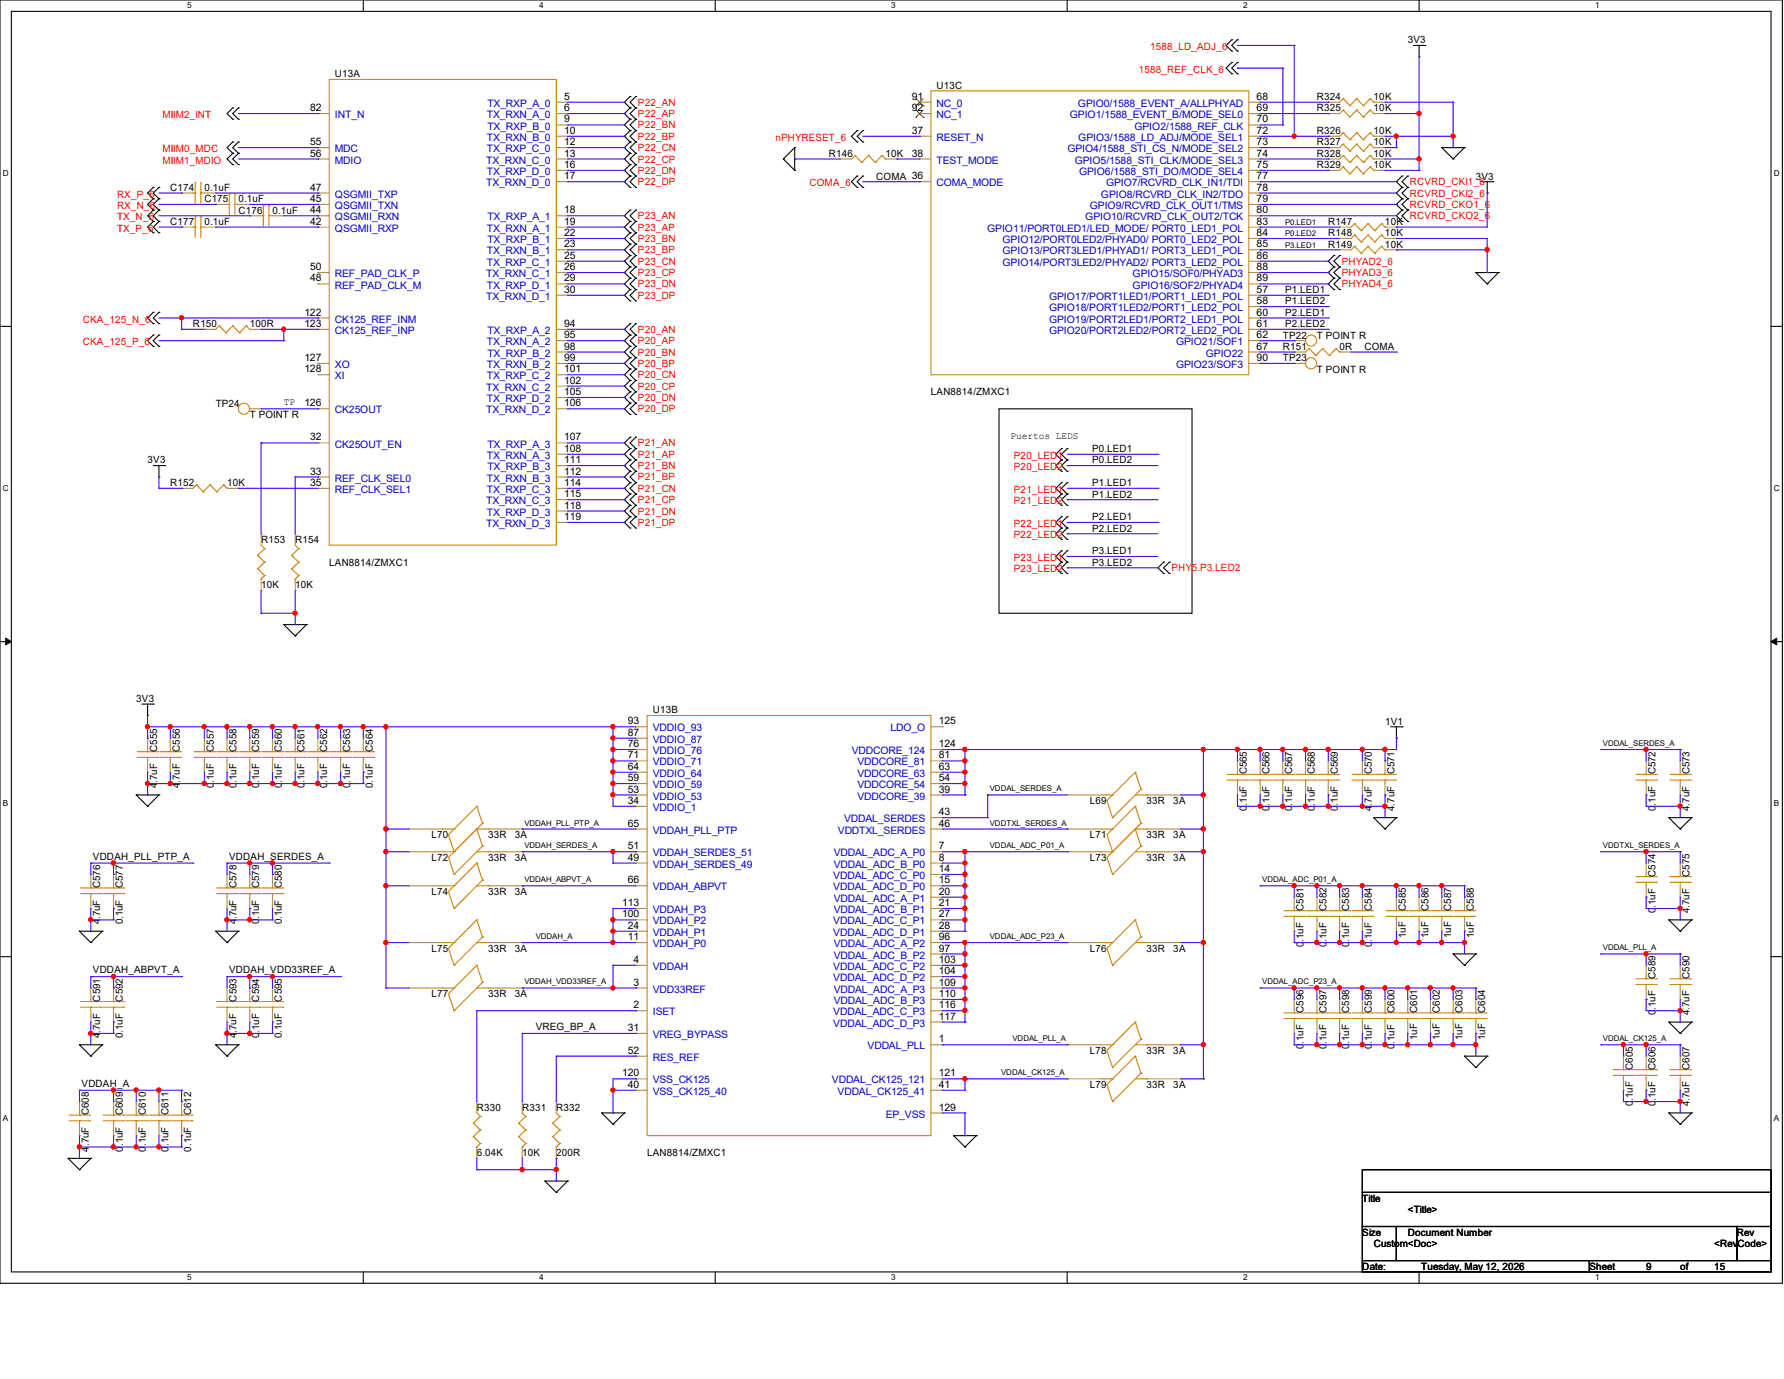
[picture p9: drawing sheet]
<svg xmlns="http://www.w3.org/2000/svg" width="279mm" height="216mm" viewBox="0 0 279 216" stroke-linecap="round" stroke-linejoin="round" font-family="sans-serif">
<defs><g id="words">
<g font-size="1.6" fill="#f00">
<text x="178.3" y="11.4">1588_REF_CLK_6</text>
<text x="180.1" y="7.8">1588_LD_ADJ_6</text>
<text x="99.9" y="16.6">P22_AN</text>
<text x="25.4" y="18.5">MIIM2_INT</text>
<text x="25.4" y="23.8">MIIM0_MDC</text>
<text x="99.9" y="18.3">P22_AP</text>
<text x="99.9" y="20.1">P22_BN</text>
<text x="99.9" y="21.9">P22_BP</text>
<text x="99.9" y="23.7">P22_CN</text>
<text x="121.5" y="22.1">nPHYRESET_6</text>
<text x="25.4" y="25.6">MIIM1_MDIO</text>
<text x="99.9" y="25.4">P22_CP</text>
<text x="99.9" y="27.2">P22_DN</text>
<text x="99.9" y="29">P22_DP</text>
<text x="126.8" y="29.2">COMA_6</text>
<text x="220.8" y="29">RCVRD_CKI1_6</text>
<text x="18.3" y="30.9">RX_P_6</text>
<text x="18.3" y="32.7">RX_N_6</text>
<text x="18.3" y="34.5">TX_N_6</text>
<text x="99.9" y="34.3">P23_AN</text>
<text x="220.8" y="30.8">RCVRD_CKI2_6</text>
<text x="220.8" y="32.6">RCVRD_CKO1_6</text>
<text x="220.8" y="34.3">RCVRD_CKO2_6</text>
<text x="18.3" y="36.3">TX_P_6</text>
<text x="99.9" y="36.1">P23_AP</text>
<text x="99.9" y="37.9">P23_BN</text>
<text x="99.9" y="39.7">P23_BP</text>
<text x="99.9" y="41.4">P23_CN</text>
<text x="210.1" y="41.4">PHYAD2_6</text>
<text x="99.9" y="43.2">P23_CP</text>
<text x="99.9" y="45">P23_DN</text>
<text x="99.9" y="46.8">P23_DP</text>
<text x="210.1" y="43.2">PHYAD3_6</text>
<text x="210.1" y="45">PHYAD4_6</text>
<text x="13" y="50.5">CKA_125_N_6</text>
<text x="99.9" y="52.1">P20_AN</text>
<text x="99.9" y="53.9">P20_AP</text>
<text x="13" y="54.1">CKA_125_P_6</text>
<text x="99.9" y="55.7">P20_BN</text>
<text x="99.9" y="57.4">P20_BP</text>
<text x="99.9" y="59.2">P20_CN</text>
<text x="99.9" y="61">P20_CP</text>
<text x="99.9" y="62.8">P20_DN</text>
<text x="99.9" y="64.6">P20_DP</text>
<text x="99.9" y="69.9">P21_AN</text>
<text x="99.9" y="71.7">P21_AP</text>
<text x="158.8" y="71.8">P20_LED1</text>
<text x="99.9" y="73.4">P21_BN</text>
<text x="99.9" y="75.2">P21_BP</text>
<text x="99.9" y="77">P21_CN</text>
<text x="158.8" y="73.6">P20_LED2</text>
<text x="158.8" y="77.2">P21_LED1</text>
<text x="99.9" y="78.8">P21_CP</text>
<text x="99.9" y="80.6">P21_DN</text>
<text x="99.9" y="82.3">P21_DP</text>
<text x="158.8" y="78.9">P21_LED2</text>
<text x="158.8" y="82.5">P22_LED1</text>
<text x="158.8" y="84.3">P22_LED2</text>
<text x="158.8" y="87.8">P23_LED1</text>
<text x="158.8" y="89.6">P23_LED2</text>
<text x="183.5" y="89.4">PHY5.P3.LED2</text>
</g>
<g font-size="1.6">
<text x="220.5" y="6.8">3V3</text>
<text x="48.6" y="17.4">82</text>
<text x="52.5" y="12.1">U13A</text>
<text x="88.3" y="15.6">5</text>
<text x="88.3" y="17.4">6</text>
<text x="142.8" y="15.6">91</text>
<text x="142.8" y="17.4">92</text>
<text x="146.7" y="13.9">U13C</text>
<text x="196.8" y="15.6">68</text>
<text x="196.8" y="17.4">69</text>
<text x="206.2" y="17.4">R325</text>
<text x="206.2" y="15.7">R324</text>
<text x="215.1" y="17.4">10K</text>
<text x="215.1" y="15.7">10K</text>
<text x="48.6" y="22.7">55</text>
<text x="88.3" y="19.2">9</text>
<text x="88.3" y="21">10</text>
<text x="88.3" y="22.7">12</text>
<text x="142.8" y="21">37</text>
<text x="196.8" y="19.2">70</text>
<text x="196.8" y="21">72</text>
<text x="196.8" y="22.7">73</text>
<text x="206.2" y="21">R326</text>
<text x="206.2" y="22.8">R327</text>
<text x="215.1" y="21">10K</text>
<text x="215.1" y="22.8">10K</text>
<text x="26.7" y="29.9">C174</text>
<text x="32" y="29.9">0.1uF</text>
<text x="48.6" y="29.8">47</text>
<text x="48.6" y="24.5">56</text>
<text x="88.3" y="24.5">13</text>
<text x="88.3" y="26.3">16</text>
<text x="88.3" y="28.1">17</text>
<text x="129.8" y="24.6">R146</text>
<text x="137.2" y="28.1">COMA 36</text>
<text x="138.7" y="24.6">10K</text>
<text x="142.8" y="24.5">38</text>
<text x="196.8" y="24.5">74</text>
<text x="196.8" y="26.3">75</text>
<text x="196.8" y="28.1">77</text>
<text x="196.8" y="29.8">78</text>
<text x="206.2" y="26.3">R329</text>
<text x="206.2" y="24.6">R328</text>
<text x="215.1" y="26.3">10K</text>
<text x="215.1" y="24.6">10K</text>
<text x="231.1" y="28.1">3V3</text>
<text x="26.7" y="35.2">C177</text>
<text x="32" y="31.7">C175</text>
<text x="32" y="35.2">0.1uF</text>
<text x="37.3" y="33.4">C176</text>
<text x="37.3" y="31.7">0.1uF</text>
<text x="42.7" y="33.4">0.1uF</text>
<text x="48.6" y="35.2">42</text>
<text x="48.6" y="33.4">44</text>
<text x="48.6" y="31.6">45</text>
<text x="88.3" y="33.4">18</text>
<text x="88.3" y="35.2">19</text>
<text x="196.8" y="31.6">79</text>
<text x="196.8" y="33.4">80</text>
<text x="196.8" y="35.2">83</text>
<text x="208" y="35.2">R147</text>
<text x="216.9" y="35.2">10K</text>
<text x="88.3" y="37">22</text>
<text x="88.3" y="38.7">23</text>
<text x="88.3" y="40.5">25</text>
<text x="196.8" y="37">84</text>
<text x="196.8" y="38.7">85</text>
<text x="196.8" y="40.5">86</text>
<text x="208" y="37">R148</text>
<text x="208" y="38.8">R149</text>
<text x="216.9" y="37">10K</text>
<text x="216.9" y="38.8">10K</text>
<text x="48.6" y="44.1">48</text>
<text x="48.6" y="42.3">50</text>
<text x="88.3" y="42.3">26</text>
<text x="88.3" y="44.1">29</text>
<text x="88.3" y="45.8">30</text>
<text x="196.8" y="45.8">57</text>
<text x="196.8" y="47.6">58</text>
<text x="196.8" y="42.3">88</text>
<text x="196.8" y="44.1">89</text>
<text x="201.3" y="45.9">P1.LED1</text>
<text x="201.3" y="47.7">P1.LED2</text>
<text x="30.2" y="51.2">R150</text>
<text x="39.1" y="51.2">100R</text>
<text x="47.7" y="49.4">122</text>
<text x="47.7" y="51.2">123</text>
<text x="88.3" y="51.2">94</text>
<text x="88.3" y="53">95</text>
<text x="196.8" y="49.4">60</text>
<text x="196.8" y="51.2">61</text>
<text x="196.8" y="53">62</text>
<text x="200.9" y="53">TP22</text>
<text x="201.3" y="49.4">P2.LED1</text>
<text x="201.3" y="51.2">P2.LED2</text>
<text x="206.3" y="53">T POINT R</text>
<text x="47.7" y="56.5">127</text>
<text x="47.7" y="58.3">128</text>
<text x="88.3" y="54.7">98</text>
<text x="88.3" y="56.5">99</text>
<text x="88.3" y="58.3">101</text>
<text x="196.8" y="54.7">67</text>
<text x="196.8" y="56.5">90</text>
<text x="200.9" y="56.6">TP23</text>
<text x="200.9" y="54.8">R151</text>
<text x="206.2" y="58.3">T POINT R</text>
<text x="209.8" y="54.8">0R</text>
<text x="213.7" y="54.8">COMA</text>
<text x="33.8" y="63.7">TP24</text>
<text x="39.1" y="65.4">T POINT R</text>
<text x="44.4" y="63.5">TP</text>
<text x="47.7" y="63.6">126</text>
<text x="88.3" y="60.1">102</text>
<text x="88.3" y="61.8">105</text>
<text x="88.3" y="63.6">106</text>
<text x="145.8" y="61.9">LAN8814/ZMXC1</text>
<text x="48.6" y="69">32</text>
<text x="88.3" y="69">107</text>
<text x="88.3" y="70.7">108</text>
<text x="158.2" y="68.8">Puertos LEDS</text>
<text x="171" y="70.8">P0.LED1</text>
<text x="23.1" y="72.6">3V3</text>
<text x="26.7" y="76.1">R152</text>
<text x="35.6" y="76.1">10K</text>
<text x="48.6" y="74.3">33</text>
<text x="48.6" y="76.1">35</text>
<text x="88.3" y="72.5">111</text>
<text x="88.3" y="74.3">112</text>
<text x="88.3" y="76.1">114</text>
<text x="88.3" y="77.9">115</text>
<text x="171" y="72.6">P0.LED2</text>
<text x="171" y="76.1">P1.LED1</text>
<text x="171" y="77.9">P1.LED2</text>
<text x="88.3" y="79.6">118</text>
<text x="88.3" y="81.4">119</text>
<text x="171" y="81.4">P2.LED1</text>
<text x="171" y="83.2">P2.LED2</text>
<text x="40.9" y="85">R153</text>
<text x="46.2" y="85">R154</text>
<text x="51.6" y="88.6">LAN8814/ZMXC1</text>
<text x="171" y="86.8">P3.LED1</text>
<text x="171" y="88.6">P3.LED2</text>
<text x="40.9" y="92.1">10K</text>
<text x="46.2" y="92.1">10K</text>
<text x="21.3" y="109.9">3V3</text>
<text x="98.3" y="113.4">93</text>
<text x="102.2" y="111.7">U13B</text>
<text x="147" y="113.4">125</text>
<text x="216.9" y="113.5">1V1</text>
<text x="24.6" y="117.7" transform="rotate(-90 24.6 117.7)">C555</text>
<text x="28.2" y="117.7" transform="rotate(-90 28.2 117.7)">C556</text>
<text x="33.5" y="117.7" transform="rotate(-90 33.5 117.7)">C557</text>
<text x="37" y="117.7" transform="rotate(-90 37 117.7)">C558</text>
<text x="40.6" y="117.7" transform="rotate(-90 40.6 117.7)">C559</text>
<text x="44.2" y="117.7" transform="rotate(-90 44.2 117.7)">C560</text>
<text x="47.7" y="117.7" transform="rotate(-90 47.7 117.7)">C561</text>
<text x="51.3" y="117.7" transform="rotate(-90 51.3 117.7)">C562</text>
<text x="54.8" y="117.7" transform="rotate(-90 54.8 117.7)">C563</text>
<text x="58.4" y="117.7" transform="rotate(-90 58.4 117.7)">C564</text>
<text x="98.3" y="118.7">71</text>
<text x="98.3" y="117">76</text>
<text x="98.3" y="115.2">87</text>
<text x="147" y="118.7">81</text>
<text x="147" y="117">124</text>
<text x="24.6" y="123.4" transform="rotate(-90 24.6 123.4)">4.7uF</text>
<text x="28.2" y="123.4" transform="rotate(-90 28.2 123.4)">4.7uF</text>
<text x="33.5" y="123.4" transform="rotate(-90 33.5 123.4)">0.1uF</text>
<text x="37" y="123.4" transform="rotate(-90 37 123.4)">0.1uF</text>
<text x="40.6" y="123.4" transform="rotate(-90 40.6 123.4)">0.1uF</text>
<text x="44.2" y="123.4" transform="rotate(-90 44.2 123.4)">0.1uF</text>
<text x="47.7" y="123.4" transform="rotate(-90 47.7 123.4)">0.1uF</text>
<text x="51.3" y="123.4" transform="rotate(-90 51.3 123.4)">0.1uF</text>
<text x="54.8" y="123.4" transform="rotate(-90 54.8 123.4)">0.1uF</text>
<text x="58.4" y="123.4" transform="rotate(-90 58.4 123.4)">0.1uF</text>
<text x="98.3" y="125.9">34</text>
<text x="98.3" y="124.1">53</text>
<text x="98.3" y="122.3">59</text>
<text x="98.3" y="120.5">64</text>
<text x="147" y="124.1">39</text>
<text x="147" y="122.3">54</text>
<text x="147" y="120.5">63</text>
<text x="170.7" y="125.9">L69</text>
<text x="179.6" y="125.9">33R</text>
<text x="183.8" y="125.9">3A</text>
<text x="195.3" y="121.2" transform="rotate(-90 195.3 121.2)">C565</text>
<text x="198.8" y="121.2" transform="rotate(-90 198.8 121.2)">C566</text>
<text x="202.4" y="121.2" transform="rotate(-90 202.4 121.2)">C567</text>
<text x="205.9" y="121.2" transform="rotate(-90 205.9 121.2)">C568</text>
<text x="209.5" y="121.2" transform="rotate(-90 209.5 121.2)">C569</text>
<text x="214.8" y="121.2" transform="rotate(-90 214.8 121.2)">C570</text>
<text x="218.4" y="121.2" transform="rotate(-90 218.4 121.2)">C571</text>
<text x="259.3" y="121.2" transform="rotate(-90 259.3 121.2)">C572</text>
<text x="264.6" y="121.2" transform="rotate(-90 264.6 121.2)">C573</text>
<text x="67.6" y="131.2">L70</text>
<text x="76.4" y="131.2">33R</text>
<text x="80.6" y="131.2">3A</text>
<text x="98.3" y="129.4">65</text>
<text x="147" y="127.6">43</text>
<text x="147" y="129.4">46</text>
<text x="170.7" y="131.2">L71</text>
<text x="179.6" y="131.2">33R</text>
<text x="183.8" y="131.2">3A</text>
<text x="195.3" y="127" transform="rotate(-90 195.3 127)">0.1uF</text>
<text x="198.8" y="127" transform="rotate(-90 198.8 127)">0.1uF</text>
<text x="202.4" y="127" transform="rotate(-90 202.4 127)">0.1uF</text>
<text x="205.9" y="127" transform="rotate(-90 205.9 127)">0.1uF</text>
<text x="209.5" y="127" transform="rotate(-90 209.5 127)">0.1uF</text>
<text x="214.8" y="127" transform="rotate(-90 214.8 127)">4.7uF</text>
<text x="218.4" y="127" transform="rotate(-90 218.4 127)">4.7uF</text>
<text x="259.3" y="127" transform="rotate(-90 259.3 127)">0.1uF</text>
<text x="264.6" y="127" transform="rotate(-90 264.6 127)">4.7uF</text>
<text x="14.6" y="134.6">VDDAH_PLL_PTP_A</text>
<text x="35.9" y="134.6">VDDAH_SERDES_A</text>
<text x="67.6" y="134.8">L72</text>
<text x="76.4" y="134.8">33R</text>
<text x="80.6" y="134.8">3A</text>
<text x="98.3" y="134.7">49</text>
<text x="98.3" y="133">51</text>
<text x="147" y="133">7</text>
<text x="147" y="134.7">8</text>
<text x="147" y="136.5">14</text>
<text x="170.7" y="134.8">L73</text>
<text x="179.6" y="134.8">33R</text>
<text x="183.8" y="134.8">3A</text>
<text x="259.3" y="137.2" transform="rotate(-90 259.3 137.2)">C574</text>
<text x="264.6" y="137.2" transform="rotate(-90 264.6 137.2)">C575</text>
<text x="15.7" y="139" transform="rotate(-90 15.7 139)">C576</text>
<text x="19.3" y="139" transform="rotate(-90 19.3 139)">C577</text>
<text x="37" y="139" transform="rotate(-90 37 139)">C578</text>
<text x="40.6" y="139" transform="rotate(-90 40.6 139)">C579</text>
<text x="44.2" y="139" transform="rotate(-90 44.2 139)">C580</text>
<text x="67.6" y="140.1">L74</text>
<text x="76.4" y="140.1">33R</text>
<text x="80.6" y="140.1">3A</text>
<text x="97.4" y="143.6">100</text>
<text x="97.4" y="141.9">113</text>
<text x="98.3" y="138.3">66</text>
<text x="147" y="138.3">15</text>
<text x="147" y="140.1">20</text>
<text x="147" y="141.9">21</text>
<text x="147" y="143.6">27</text>
<text x="204.2" y="142.6" transform="rotate(-90 204.2 142.6)">C581</text>
<text x="207.7" y="142.6" transform="rotate(-90 207.7 142.6)">C582</text>
<text x="211.3" y="142.6" transform="rotate(-90 211.3 142.6)">C583</text>
<text x="214.8" y="142.6" transform="rotate(-90 214.8 142.6)">C584</text>
<text x="220.2" y="142.6" transform="rotate(-90 220.2 142.6)">C585</text>
<text x="223.7" y="142.6" transform="rotate(-90 223.7 142.6)">C586</text>
<text x="227.3" y="142.6" transform="rotate(-90 227.3 142.6)">C587</text>
<text x="230.8" y="142.6" transform="rotate(-90 230.8 142.6)">C588</text>
<text x="259.3" y="143" transform="rotate(-90 259.3 143)">0.1uF</text>
<text x="264.6" y="143" transform="rotate(-90 264.6 143)">4.7uF</text>
<text x="15.7" y="144.7" transform="rotate(-90 15.7 144.7)">4.7uF</text>
<text x="19.3" y="144.7" transform="rotate(-90 19.3 144.7)">0.1uF</text>
<text x="37" y="144.7" transform="rotate(-90 37 144.7)">4.7uF</text>
<text x="40.6" y="144.7" transform="rotate(-90 40.6 144.7)">0.1uF</text>
<text x="44.2" y="144.7" transform="rotate(-90 44.2 144.7)">0.1uF</text>
<text x="67.6" y="149">L75</text>
<text x="76.4" y="149">33R</text>
<text x="80.6" y="149">3A</text>
<text x="98.3" y="147.2">11</text>
<text x="98.3" y="145.4">24</text>
<text x="147" y="145.4">28</text>
<text x="147" y="147.2">96</text>
<text x="147" y="149">97</text>
<text x="170.7" y="149">L76</text>
<text x="179.6" y="149">33R</text>
<text x="183.8" y="149">3A</text>
<text x="204.2" y="148.3" transform="rotate(-90 204.2 148.3)">0.1uF</text>
<text x="207.7" y="148.3" transform="rotate(-90 207.7 148.3)">0.1uF</text>
<text x="211.3" y="148.3" transform="rotate(-90 211.3 148.3)">0.1uF</text>
<text x="214.8" y="148.3" transform="rotate(-90 214.8 148.3)">0.1uF</text>
<text x="220.2" y="146.9" transform="rotate(-90 220.2 146.9)">1uF</text>
<text x="223.7" y="146.9" transform="rotate(-90 223.7 146.9)">1uF</text>
<text x="227.3" y="146.9" transform="rotate(-90 227.3 146.9)">1uF</text>
<text x="230.8" y="146.9" transform="rotate(-90 230.8 146.9)">1uF</text>
<text x="14.6" y="152.4">VDDAH_ABPVT_A</text>
<text x="35.9" y="152.4">VDDAH_VDD33REF_A</text>
<text x="99.2" y="154.3">3</text>
<text x="99.2" y="150.8">4</text>
<text x="147" y="150.8">103</text>
<text x="147" y="152.5">104</text>
<text x="147" y="154.3">109</text>
<text x="259.3" y="153.2" transform="rotate(-90 259.3 153.2)">C589</text>
<text x="264.6" y="153.2" transform="rotate(-90 264.6 153.2)">C590</text>
<text x="15.7" y="156.8" transform="rotate(-90 15.7 156.8)">C591</text>
<text x="19.3" y="156.8" transform="rotate(-90 19.3 156.8)">C592</text>
<text x="37" y="156.8" transform="rotate(-90 37 156.8)">C593</text>
<text x="40.6" y="156.8" transform="rotate(-90 40.6 156.8)">C594</text>
<text x="44.2" y="156.8" transform="rotate(-90 44.2 156.8)">C595</text>
<text x="67.6" y="156.1">L77</text>
<text x="76.4" y="156.1">33R</text>
<text x="80.6" y="156.1">3A</text>
<text x="83.9" y="161.2">VREG_BP_A</text>
<text x="98.3" y="161.4">31</text>
<text x="99.2" y="157.9">2</text>
<text x="147" y="156.1">110</text>
<text x="147" y="157.9">116</text>
<text x="147" y="159.6">117</text>
<text x="204.2" y="158.6" transform="rotate(-90 204.2 158.6)">C596</text>
<text x="207.7" y="158.6" transform="rotate(-90 207.7 158.6)">C597</text>
<text x="211.3" y="158.6" transform="rotate(-90 211.3 158.6)">C598</text>
<text x="214.8" y="158.6" transform="rotate(-90 214.8 158.6)">C599</text>
<text x="218.4" y="158.6" transform="rotate(-90 218.4 158.6)">C600</text>
<text x="221.9" y="158.6" transform="rotate(-90 221.9 158.6)">C601</text>
<text x="225.5" y="158.6" transform="rotate(-90 225.5 158.6)">C602</text>
<text x="229.1" y="158.6" transform="rotate(-90 229.1 158.6)">C603</text>
<text x="232.6" y="158.6" transform="rotate(-90 232.6 158.6)">C604</text>
<text x="259.3" y="159" transform="rotate(-90 259.3 159)">0.1uF</text>
<text x="264.6" y="159" transform="rotate(-90 264.6 159)">4.7uF</text>
<text x="15.7" y="162.5" transform="rotate(-90 15.7 162.5)">4.7uF</text>
<text x="19.3" y="162.5" transform="rotate(-90 19.3 162.5)">0.1uF</text>
<text x="37" y="162.5" transform="rotate(-90 37 162.5)">4.7uF</text>
<text x="40.6" y="162.5" transform="rotate(-90 40.6 162.5)">0.1uF</text>
<text x="44.2" y="162.5" transform="rotate(-90 44.2 162.5)">0.1uF</text>
<text x="98.3" y="165">52</text>
<text x="147" y="163.2">1</text>
<text x="170.7" y="165">L78</text>
<text x="179.6" y="165">33R</text>
<text x="183.8" y="165">3A</text>
<text x="204.2" y="164.3" transform="rotate(-90 204.2 164.3)">0.1uF</text>
<text x="207.7" y="164.3" transform="rotate(-90 207.7 164.3)">0.1uF</text>
<text x="211.3" y="164.3" transform="rotate(-90 211.3 164.3)">0.1uF</text>
<text x="214.8" y="164.3" transform="rotate(-90 214.8 164.3)">0.1uF</text>
<text x="218.4" y="164.3" transform="rotate(-90 218.4 164.3)">0.1uF</text>
<text x="221.9" y="162.9" transform="rotate(-90 221.9 162.9)">1uF</text>
<text x="225.5" y="162.9" transform="rotate(-90 225.5 162.9)">1uF</text>
<text x="229.1" y="162.9" transform="rotate(-90 229.1 162.9)">1uF</text>
<text x="232.6" y="162.9" transform="rotate(-90 232.6 162.9)">1uF</text>
<text x="255.7" y="167.5" transform="rotate(-90 255.7 167.5)">C605</text>
<text x="259.3" y="167.5" transform="rotate(-90 259.3 167.5)">C606</text>
<text x="264.6" y="167.5" transform="rotate(-90 264.6 167.5)">C607</text>
<text x="12.8" y="170.1">VDDAH_A</text>
<text x="74.7" y="173.9">R330</text>
<text x="81.8" y="173.9">R331</text>
<text x="87.1" y="173.9">R332</text>
<text x="97.4" y="168.5">120</text>
<text x="98.3" y="170.3">40</text>
<text x="147" y="170.3">41</text>
<text x="147" y="168.5">121</text>
<text x="147" y="173.9">129</text>
<text x="170.7" y="170.3">L79</text>
<text x="179.6" y="170.3">33R</text>
<text x="183.8" y="170.3">3A</text>
<text x="255.7" y="173.2" transform="rotate(-90 255.7 173.2)">0.1uF</text>
<text x="259.3" y="173.2" transform="rotate(-90 259.3 173.2)">0.1uF</text>
<text x="264.6" y="173.2" transform="rotate(-90 264.6 173.2)">4.7uF</text>
<text x="13.9" y="174.6" transform="rotate(-90 13.9 174.6)">C608</text>
<text x="19.3" y="174.6" transform="rotate(-90 19.3 174.6)">C609</text>
<text x="22.8" y="174.6" transform="rotate(-90 22.8 174.6)">C610</text>
<text x="26.4" y="174.6" transform="rotate(-90 26.4 174.6)">C611</text>
<text x="29.9" y="174.6" transform="rotate(-90 29.9 174.6)">C612</text>
<text x="13.9" y="180.3" transform="rotate(-90 13.9 180.3)">4.7uF</text>
<text x="19.3" y="180.3" transform="rotate(-90 19.3 180.3)">0.1uF</text>
<text x="22.8" y="180.3" transform="rotate(-90 22.8 180.3)">0.1uF</text>
<text x="26.4" y="180.3" transform="rotate(-90 26.4 180.3)">0.1uF</text>
<text x="29.9" y="180.3" transform="rotate(-90 29.9 180.3)">0.1uF</text>
<text x="74.7" y="181">6.04K</text>
<text x="81.8" y="181">10K</text>
<text x="87.1" y="181">200R</text>
<text x="101.3" y="181">LAN8814/ZMXC1</text>
<text x="213.4" y="188.1">Title</text>
<text x="220.5" y="189.9">&lt;Title&gt;</text>
<text x="213.4" y="193.5">Size</text>
<text x="215.1" y="195.2">Custom&lt;Doc&gt;</text>
<text x="220.5" y="193.5">Document Number</text>
<text x="268.5" y="195.2">&lt;RevCode&gt;</text>
<text x="272" y="193.5">Rev</text>
<text x="213.4" y="198.8">Date:</text>
<text x="222.6" y="198.8">Tuesday, May 12, 2026</text>
<text x="248.9" y="198.8">Sheet</text>
<text x="257.8" y="198.8">9</text>
<text x="263.1" y="198.8">of</text>
<text x="268.5" y="198.8">15</text>
</g>
<g font-size="1.6" fill="#00c">
<text x="76.3" y="16.7">TX_RXP_A_0</text>
<text x="146.7" y="16.7">NC_0</text>
<text x="168.8" y="16.7">GPIO0/1588_EVENT_A/ALLPHYAD</text>
<text x="52.5" y="23.8">MDC</text>
<text x="52.5" y="18.5">INT_N</text>
<text x="76.2" y="18.5">TX_RXN_A_0</text>
<text x="76.2" y="22.1">TX_RXN_B_0</text>
<text x="76.2" y="23.8">TX_RXP_C_0</text>
<text x="76.3" y="20.3">TX_RXP_B_0</text>
<text x="146.7" y="22.1">RESET_N</text>
<text x="146.7" y="18.5">NC_1</text>
<text x="167.2" y="23.8">GPIO4/1588_STI_CS_N/MODE_SEL2</text>
<text x="167.6" y="18.5">GPIO1/1588_EVENT_B/MODE_SEL0</text>
<text x="168.9" y="22.1">GPIO3/1588_LD_ADJ/MODE_SEL1</text>
<text x="177.7" y="20.3">GPIO2/1588_REF_CLK</text>
<text x="52.5" y="25.6">MDIO</text>
<text x="76.2" y="25.6">TX_RXN_C_0</text>
<text x="76.2" y="29.2">TX_RXN_D_0</text>
<text x="76.2" y="27.4">TX_RXP_D_0</text>
<text x="146.7" y="29.2">COMA_MODE</text>
<text x="146.7" y="25.6">TEST_MODE</text>
<text x="168.3" y="25.6">GPIO5/1588_STI_CLK/MODE_SEL3</text>
<text x="169" y="27.4">GPIO6/1588_STI_DO/MODE_SEL4</text>
<text x="173.2" y="29.2">GPIO7/RCVRD_CLK_IN1/TDI</text>
<text x="52.5" y="34.5">QSGMII_RXN</text>
<text x="52.5" y="32.7">QSGMII_TXN</text>
<text x="52.5" y="30.9">QSGMII_TXP</text>
<text x="76.3" y="34.5">TX_RXP_A_1</text>
<text x="170" y="34.5">GPIO10/RCVRD_CLK_OUT2/TCK</text>
<text x="170.7" y="32.7">GPIO9/RCVRD_CLK_OUT1/TMS</text>
<text x="172.4" y="30.9">GPIO8/RCVRD_CLK_IN2/TDO</text>
<text x="52.5" y="36.3">QSGMII_RXP</text>
<text x="76.2" y="36.3">TX_RXN_A_1</text>
<text x="76.2" y="39.8">TX_RXN_B_1</text>
<text x="76.2" y="41.6">TX_RXP_C_1</text>
<text x="76.3" y="38.1">TX_RXP_B_1</text>
<text x="154.6" y="36.3">GPIO11/PORT0LED1/LED_MODE/ PORT0_LED1_POL</text>
<text x="157" y="38.1">GPIO12/PORT0LED2/PHYAD0/ PORT0_LED2_POL</text>
<text x="157" y="39.8">GPIO13/PORT3LED1/PHYAD1/ PORT3_LED1_POL</text>
<text x="157" y="41.6">GPIO14/PORT3LED2/PHYAD2/ PORT3_LED2_POL</text>
<text x="52.5" y="45.2">REF_PAD_CLK_M</text>
<text x="52.5" y="43.4">REF_PAD_CLK_P</text>
<text x="76.2" y="43.4">TX_RXN_C_1</text>
<text x="76.2" y="46.9">TX_RXN_D_1</text>
<text x="76.2" y="45.2">TX_RXP_D_1</text>
<text x="164.3" y="46.9">GPIO17/PORT1LED1/PORT1_LED1_POL</text>
<text x="177.4" y="43.4">GPIO15/SOF0/PHYAD3</text>
<text x="177.4" y="45.2">GPIO16/SOF2/PHYAD4</text>
<text x="52.5" y="50.5">CK125_REF_INM</text>
<text x="52.5" y="52.3">CK125_REF_INP</text>
<text x="76.3" y="52.3">TX_RXP_A_2</text>
<text x="164.3" y="48.7">GPIO18/PORT1LED2/PORT1_LED2_POL</text>
<text x="164.3" y="50.5">GPIO19/PORT2LED1/PORT2_LED1_POL</text>
<text x="164.3" y="52.3">GPIO20/PORT2LED2/PORT2_LED2_POL</text>
<text x="52.5" y="57.6">XO</text>
<text x="52.5" y="59.4">XI</text>
<text x="76.2" y="54.1">TX_RXN_A_2</text>
<text x="76.2" y="57.6">TX_RXN_B_2</text>
<text x="76.2" y="59.4">TX_RXP_C_2</text>
<text x="76.3" y="55.8">TX_RXP_B_2</text>
<text x="184.2" y="54.1">GPIO21/SOF1</text>
<text x="184.2" y="57.6">GPIO23/SOF3</text>
<text x="188.8" y="55.8">GPIO22</text>
<text x="52.5" y="64.7">CK25OUT</text>
<text x="76.2" y="61.2">TX_RXN_C_2</text>
<text x="76.2" y="64.7">TX_RXN_D_2</text>
<text x="76.2" y="63">TX_RXP_D_2</text>
<text x="52.5" y="70.1">CK25OUT_EN</text>
<text x="76.2" y="71.8">TX_RXN_A_3</text>
<text x="76.3" y="70.1">TX_RXP_A_3</text>
<text x="52.5" y="75.4">REF_CLK_SEL0</text>
<text x="52.5" y="77.2">REF_CLK_SEL1</text>
<text x="76.2" y="75.4">TX_RXN_B_3</text>
<text x="76.2" y="77.2">TX_RXP_C_3</text>
<text x="76.3" y="73.6">TX_RXP_B_3</text>
<text x="76.2" y="79">TX_RXN_C_3</text>
<text x="76.2" y="82.5">TX_RXN_D_3</text>
<text x="76.2" y="80.7">TX_RXP_D_3</text>
<text x="102.2" y="119.8">VDDIO_71</text>
<text x="102.2" y="118.1">VDDIO_76</text>
<text x="102.2" y="116.3">VDDIO_87</text>
<text x="102.2" y="114.5">VDDIO_93</text>
<text x="133.4" y="118.1">VDDCORE_124</text>
<text x="134.3" y="119.8">VDDCORE_81</text>
<text x="139.4" y="114.5">LDO_O</text>
<text x="102.2" y="125.2">VDDIO_53</text>
<text x="102.2" y="123.4">VDDIO_59</text>
<text x="102.2" y="121.6">VDDIO_64</text>
<text x="134.3" y="125.2">VDDCORE_39</text>
<text x="134.3" y="123.4">VDDCORE_54</text>
<text x="134.3" y="121.6">VDDCORE_63</text>
<text x="102.2" y="127">VDDIO_1</text>
<text x="102.2" y="130.5">VDDAH_PLL_PTP</text>
<text x="131.2" y="130.5">VDDTXL_SERDES</text>
<text x="132.2" y="128.7">VDDAL_SERDES</text>
<text x="102.2" y="135.8">VDDAH_SERDES_49</text>
<text x="102.2" y="134.1">VDDAH_SERDES_51</text>
<text x="130.5" y="137.6">VDDAL_ADC_C_P0</text>
<text x="130.6" y="134.1">VDDAL_ADC_A_P0</text>
<text x="130.6" y="135.8">VDDAL_ADC_B_P0</text>
<text x="102.2" y="139.4">VDDAH_ABPVT</text>
<text x="102.2" y="143">VDDAH_P3</text>
<text x="130.5" y="139.4">VDDAL_ADC_D_P0</text>
<text x="130.6" y="141.2">VDDAL_ADC_A_P1</text>
<text x="130.6" y="143">VDDAL_ADC_B_P1</text>
<text x="102.2" y="148.3">VDDAH_P0</text>
<text x="102.2" y="146.5">VDDAH_P1</text>
<text x="102.2" y="144.7">VDDAH_P2</text>
<text x="130.5" y="144.7">VDDAL_ADC_C_P1</text>
<text x="130.5" y="146.5">VDDAL_ADC_D_P1</text>
<text x="130.6" y="148.3">VDDAL_ADC_A_P2</text>
<text x="102.2" y="155.4">VDD33REF</text>
<text x="102.2" y="151.9">VDDAH</text>
<text x="130.5" y="151.9">VDDAL_ADC_C_P2</text>
<text x="130.5" y="153.6">VDDAL_ADC_D_P2</text>
<text x="130.6" y="150.1">VDDAL_ADC_B_P2</text>
<text x="130.6" y="155.4">VDDAL_ADC_A_P3</text>
<text x="102.2" y="159">ISET</text>
<text x="130.5" y="159">VDDAL_ADC_C_P3</text>
<text x="130.5" y="160.7">VDDAL_ADC_D_P3</text>
<text x="130.6" y="157.2">VDDAL_ADC_B_P3</text>
<text x="102.2" y="162.5">VREG_BYPASS</text>
<text x="102.2" y="166.1">RES_REF</text>
<text x="135.9" y="164.3">VDDAL_PLL</text>
<text x="102.2" y="171.4">VSS_CK125_40</text>
<text x="102.2" y="169.6">VSS_CK125</text>
<text x="130.3" y="169.6">VDDAL_CK125_121</text>
<text x="131.2" y="171.4">VDDAL_CK125_41</text>
<text x="138.7" y="175">EP_VSS</text>
</g>
<g font-size="1.3">
<text x="29.3" y="1.3">5</text>
<text x="84.5" y="1.3">4</text>
<text x="139.6" y="1.3">3</text>
<text x="194.7" y="1.3">2</text>
<text x="249.8" y="1.3">1</text>
<text x=".5" y="27.6">D</text>
<text x="277.8" y="27.6">D</text>
<text x=".5" y="76.9">C</text>
<text x="277.8" y="76.9">C</text>
<text x=".5" y="126.2">B</text>
<text x="277.8" y="126.2">B</text>
<text x=".5" y="175.6">A</text>
<text x="277.8" y="175.6">A</text>
<text x="29.3" y="200.4">5</text>
<text x="84.5" y="200.4">4</text>
<text x="139.6" y="200.4">3</text>
<text x="194.7" y="200.4">2</text>
<text x="249.8" y="200.4">1</text>
</g>
<g font-size="1.2">
<text x="201.3" y="35.2">P0.LED1</text>
<text x="201.3" y="37">P0.LED2</text>
<text x="201.3" y="38.8">P3.LED1</text>
<text x="251" y="116.8">VDDAL_SERDES_A</text>
<text x="155" y="123.9">VDDAL_SERDES_A</text>
<text x="82.1" y="129.2">VDDAH_PLL_PTP_A</text>
<text x="155" y="129.2">VDDTXL_SERDES_A</text>
<text x="82.1" y="132.8">VDDAH_SERDES_A</text>
<text x="155" y="132.8">VDDAL_ADC_P01_A</text>
<text x="251" y="132.8">VDDTXL_SERDES_A</text>
<text x="82.1" y="138.1">VDDAH_ABPVT_A</text>
<text x="197.7" y="138.1">VDDAL_ADC_P01_A</text>
<text x="83.9" y="147">VDDAH_A</text>
<text x="155" y="147">VDDAL_ADC_P23_A</text>
<text x="251" y="148.8">VDDAL_PLL_A</text>
<text x="82.1" y="154.1">VDDAH_VDD33REF_A</text>
<text x="197.7" y="154.1">VDDAL_ADC_P23_A</text>
<text x="158.6" y="163">VDDAL_PLL_A</text>
<text x="251" y="163">VDDAL_CK125_A</text>
<text x="156.8" y="168.4">VDDAL_CK125_A</text>
</g>
</g></defs>
<path d="M0 0h279.1v200.9h-279.1zM1.8 1.8h275.6v197.3h-275.6z" fill="none" stroke="#000" stroke-width=".17"/>
<g fill="#fff">
<path d="M29.3 .2h.7v1.4h-.7z"/>
<path d="M29.3 199.3h.7v1.4h-.7z"/>
</g>
<path d="M56.9 0v1.8M56.9 199.1v1.8" fill="none" stroke="#000" stroke-width=".17"/>
<g fill="#fff">
<path d="M84.5 .2h.6v1.4h-.6z"/>
<path d="M84.5 199.3h.6v1.4h-.6z"/>
</g>
<path d="M112 0v1.8M112 199.1v1.8" fill="none" stroke="#000" stroke-width=".17"/>
<g fill="#fff">
<path d="M139.6 .2h.7v1.4h-.7z"/>
<path d="M139.6 199.3h.7v1.4h-.7z"/>
</g>
<path d="M167.1 0v1.8M167.1 199.1v1.8" fill="none" stroke="#000" stroke-width=".17"/>
<g fill="#fff">
<path d="M194.7 .2h.7v1.4h-.7z"/>
<path d="M194.7 199.3h.7v1.4h-.7z"/>
</g>
<path d="M222.2 0v1.8M222.2 199.1v1.8" fill="none" stroke="#000" stroke-width=".17"/>
<g fill="#fff">
<path d="M249.8 .2h.7v1.4h-.7z"/>
<path d="M249.8 199.3h.7v1.4h-.7z"/>
<path d="M.5 26.4h.9v1.4h-.9z"/>
<path d="M277.8 26.4h.9v1.4h-.9z"/>
<path d="M.5 75.7h.9v1.4h-.9z"/>
<path d="M277.8 75.7h.9v1.4h-.9z"/>
</g>
<path d="M0 51.1h1.8M277.4 51.1h1.7" fill="none" stroke="#000" stroke-width=".17"/>
<g fill="#fff">
<path d="M.5 125.1h.8v1.4h-.8z"/>
<path d="M277.8 125.1h.8v1.4h-.8z"/>
</g>
<path d="M0 100.5h1.8M277.4 100.5h1.7" fill="none" stroke="#000" stroke-width=".17"/>
<path d="M.9 99.9l.9 .6-.9 .5zM277.4 100.5l.9-.6v1.1z" fill="#000" stroke="#000" stroke-width=".16"/>
<g fill="#fff">
<path d="M.5 174.4h.8v1.4h-.8z"/>
<path d="M277.8 174.4h.8v1.4h-.8z"/>
</g>
<g fill="none" stroke="#000" stroke-width=".17">
<path d="M36.4 16.9h.1M36.4 18.7h.1M36.4 16.9l-.8 .9 .8 .9M37.3 16.9h.1M37.3 18.7h.1M37.3 16.9l-.9 .9 .9 .9M98.7 15.1h.1M98.7 16.9h.1M98.7 18.7h.1M98.7 15.1l-.9 .9 .9 .9M98.7 16.9l-.9 .9 .9 .9M98.7 18.7l-.9 .9 .9 .8"/>
<path d="M99.6 16.9h.1M99.6 15.1h.1M99.6 18.7h.1M99.6 15.1l-.9 .9 .9 .9M99.6 16.9l-.9 .9 .9 .9M99.6 18.7l-.9 .9 .9 .8M192.9 6.2h.1M192.9 8h.1M192.9 9.8h.1M192.9 11.6h.1M192.9 6.2l-.9 .9 .9 .9M192.9 9.8l-.9 .9 .9 .9"/>
<path d="M193.8 6.2h.1M193.8 8h.1M193.8 9.8h.1M193.8 11.6h.1M193.8 6.2l-.9 .9 .9 .9M193.8 9.8l-.9 .9 .9 .9M221.4 7.1h1.7M222.2 8.9h.1M222.2 7.1v1.8M223.1 7.1h.1M24 29.3h.1M24 31.1h.1"/>
<path d="M24 32.9h.1M24 34.7h.1M24 36.4h.1M24 29.3l-.9 .9 .9 .9M24 34.7l-.9 .9 .9 .8M24 31.1l-.9 .9 .9 .9M24 32.9l-.9 .9 .9 .9M24.9 29.3h.1M24.9 31.1h.1M24.9 32.9h.1M24.9 34.7h.1M24.9 36.4h.1"/>
<path d="M24.9 29.3l-.9 .9 .9 .9M24.9 34.7l-.9 .9 .9 .8M24.9 31.1l-.9 .9 .9 .9M24.9 32.9l-.9 .9 .9 .9M36.4 22.2h.1M36.4 24h.1M36.4 25.8h.1M36.4 22.2l-.8 .9 .8 .9M36.4 24l-.8 .9 .8 .9M37.3 22.2h.1M37.3 24h.1M37.3 25.8h.1"/>
<path d="M37.3 22.2l-.9 .9 .9 .9M37.3 24l-.9 .9 .9 .9M98.7 20.4h.1M98.7 22.2h.1M98.7 24h.1M98.7 25.8h.1M98.7 27.6h.1M98.7 29.3h.1M98.7 32.9h.1M98.7 34.7h.1M98.7 36.4h.1M98.7 38.2h.1"/>
<path d="M98.7 20.4l-.9 .9 .9 .9M98.7 22.2l-.9 .9 .9 .9M98.7 24l-.9 .9 .9 .9M98.7 25.8l-.9 .9 .9 .9M98.7 27.6l-.9 .8 .9 .9M98.7 32.9l-.9 .9 .9 .9M98.7 34.7l-.9 .9 .9 .8M98.7 36.4l-.9 .9 .9 .9M98.7 38.2l-.9 .9 .9 .9M99.6 20.4h.1M99.6 22.2h.1M99.6 24h.1"/>
<path d="M99.6 25.8h.1M99.6 27.6h.1M99.6 29.3h.1M99.6 34.7h.1M99.6 32.9h.1M99.6 36.4h.1M99.6 38.2h.1M99.6 20.4l-.9 .9 .9 .9M99.6 22.2l-.9 .9 .9 .9M99.6 24l-.9 .9 .9 .9M99.6 25.8l-.9 .9 .9 .9M99.6 27.6l-.9 .8 .9 .9"/>
<path d="M99.6 32.9l-.9 .9 .9 .9M99.6 34.7l-.9 .9 .9 .8M99.6 36.4l-.9 .9 .9 .9M99.6 38.2l-.9 .9 .9 .9M122.7 24.9h.1M122.7 24.9l1.8 1.8M124.5 26.7h.1M124.5 23.1h.1M124.5 23.1v3.6M124.5 23.1l-1.8 1.8M134.2 20.4h.1M134.2 22.2h.1"/>
<path d="M134.2 27.6h.1M134.2 29.3h.1M134.2 27.6l-.9 .8 .9 .9M134.2 20.4l-.9 .9 .9 .9M135.1 20.4h.1M135.1 22.2h.1M135.1 27.6h.1M135.1 29.3h.1M135.1 20.4l-.9 .9 .9 .9M135.1 27.6l-.9 .8 .9 .9M219.6 27.6h.1M219.6 29.3h.1"/>
<path d="M219.6 31.1h.1M219.6 32.9h.1M219.6 34.7h.1M219.6 29.3l-.9 .9 .9 .9M219.6 32.9l-.9 .9 .9 .9M219.6 27.6l-.9 .8 .9 .9M219.6 31.1l-.9 .9 .9 .9M220.5 29.3h.1M220.5 27.6h.1M220.5 31.1h.1M220.5 32.9h.1M220.5 34.7h.1"/>
<path d="M220.5 27.6l-.9 .8 .9 .9M220.5 29.3l-.9 .9 .9 .9M220.5 32.9l-.9 .9 .9 .9M220.5 31.1l-.9 .9 .9 .9M225.8 23.1h.1M225.8 23.1h3.6M225.8 23.1l1.8 1.8M227.6 24.9h.1M229.4 23.1h.1M229.4 23.1l-1.8 1.8M232 28.4h1.8M232.9 30.2h.1"/>
<path d="M232.9 28.4v1.8M233.8 28.4h.1M24 48.9h.1M24 50.7h.1M24 52.5h.1M24 54.2h.1M24 48.9l-.9 .9 .9 .9M24 52.5l-.9 .8 .9 .9M24.9 48.9h.1M24.9 50.7h.1M24.9 52.5h.1M24.9 54.2h.1"/>
<path d="M24.9 48.9l-.9 .9 .9 .9M24.9 52.5l-.9 .8 .9 .9M98.7 40h.1M98.7 41.8h.1M98.7 43.6h.1M98.7 45.3h.1M98.7 47.1h.1M98.7 50.7h.1M98.7 52.5h.1M98.7 54.2h.1M98.7 56h.1M98.7 57.8h.1"/>
<path d="M98.7 59.6h.1M98.7 50.7l-.9 .9 .9 .9M98.7 56l-.9 .9 .9 .9M98.7 40l-.9 .9 .9 .9M98.7 41.8l-.9 .9 .9 .9M98.7 43.6l-.9 .8 .9 .9M98.7 45.3l-.9 .9 .9 .9M98.7 52.5l-.9 .8 .9 .9M98.7 54.2l-.9 .9 .9 .9M98.7 57.8l-.9 .9 .9 .9M98.7 59.6l-.9 .9 .9 .8M99.6 40h.1"/>
<path d="M99.6 41.8h.1M99.6 43.6h.1M99.6 45.3h.1M99.6 47.1h.1M99.6 52.5h.1M99.6 50.7h.1M99.6 54.2h.1M99.6 56h.1M99.6 57.8h.1M99.6 59.6h.1M99.6 56l-.9 .9 .9 .9M99.6 40l-.9 .9 .9 .9"/>
<path d="M99.6 41.8l-.9 .9 .9 .9M99.6 43.6l-.9 .8 .9 .9M99.6 45.3l-.9 .9 .9 .9M99.6 50.7l-.9 .9 .9 .9M99.6 52.5l-.9 .8 .9 .9M99.6 54.2l-.9 .9 .9 .9M99.6 57.8l-.9 .9 .9 .9M99.6 59.6l-.9 .9 .9 .8M208.9 40h.1M208.9 41.8h.1M208.9 43.6h.1M208.9 45.3h.1"/>
<path d="M208.9 43.6l-.9 .8 .9 .9M208.9 40l-.9 .9 .9 .9M208.9 41.8l-.9 .9 .9 .9M209.8 41.8h.1M209.8 40h.1M209.8 43.6h.1M209.8 45.3h.1M209.8 40l-.9 .9 .9 .9M209.8 43.6l-.9 .8 .9 .9M209.8 41.8l-.9 .9 .9 .9M231.1 42.7h.1M231.1 42.7h3.6"/>
<path d="M231.1 42.7l1.8 1.7M232.9 44.4h.1M234.7 42.7h.1M234.7 42.7l-1.8 1.7M24 72.9h1.8M24.9 74.7h.1M24.9 72.9v1.8M25.8 72.9h.1M98.7 61.3h.1M98.7 63.1h.1M98.7 64.9h.1M98.7 68.5h.1"/>
<path d="M98.7 70.2h.1M98.7 72h.1M98.7 73.8h.1M98.7 75.6h.1M98.7 77.3h.1M98.7 79.1h.1M98.7 63.1l-.9 .9 .9 .9M98.7 61.3l-.9 .9 .9 .9M98.7 68.5l-.9 .8 .9 .9M98.7 70.2l-.9 .9 .9 .9M98.7 72l-.9 .9 .9 .9M98.7 73.8l-.9 .9 .9 .9"/>
<path d="M98.7 75.6l-.9 .9 .9 .8M98.7 77.3l-.9 .9 .9 .9M98.7 79.1l-.9 .9 .9 .9M99.6 61.3h.1M99.6 63.1h.1M99.6 64.9h.1M99.6 70.2h.1M99.6 68.5h.1M99.6 72h.1M99.6 73.8h.1M99.6 75.6h.1M99.6 77.3h.1"/>
<path d="M99.6 79.1h.1M99.6 63.1l-.9 .9 .9 .9M99.6 61.3l-.9 .9 .9 .9M99.6 68.5l-.9 .8 .9 .9M99.6 70.2l-.9 .9 .9 .9M99.6 72l-.9 .9 .9 .9M99.6 73.8l-.9 .9 .9 .9M99.6 75.6l-.9 .9 .9 .8M99.6 77.3l-.9 .9 .9 .9M99.6 79.1l-.9 .9 .9 .9M156.5 64h30.2v32h-30.2zM166.2 70.2h.1"/>
<path d="M166.2 72h.1M166.2 73.8h.1M166.2 75.6h.1M166.2 77.3h.1M166.2 79.1h.1M166.2 70.2l-.8 .9 .8 .9M166.2 72l-.8 .9 .8 .9M166.2 75.6l-.8 .9 .8 .8M166.2 77.3l-.8 .9 .8 .9M167.1 70.2h.1M167.1 72h.1M167.1 73.8h.1"/>
<path d="M167.1 75.6h.1M167.1 77.3h.1M167.1 79.1h.1M167.1 70.2l-.9 .9 .9 .9M167.1 72l-.9 .9 .9 .9M167.1 75.6l-.9 .9 .9 .8M167.1 77.3l-.9 .9 .9 .9M44.4 97.8h.1M44.4 97.8h3.6M44.4 97.8l1.8 1.8M46.2 99.6h.1M48 97.8h.1"/>
<path d="M48 97.8l-1.8 1.8M98.7 80.9h.1M98.7 82.7h.1M98.7 80.9l-.9 .9 .9 .9M99.6 80.9h.1M99.6 82.7h.1M99.6 80.9l-.9 .9 .9 .9M166.2 80.9h.1M166.2 82.7h.1M166.2 84.5h.1M166.2 86.2h.1M166.2 88h.1"/>
<path d="M166.2 89.8h.1M166.2 86.2l-.8 .9 .8 .9M166.2 80.9l-.8 .9 .8 .9M166.2 82.7l-.8 .9 .8 .9M166.2 88l-.8 .9 .8 .9M167.1 80.9h.1M167.1 82.7h.1M167.1 84.5h.1M167.1 86.2h.1M167.1 88h.1M167.1 89.8h.1M167.1 80.9l-.9 .9 .9 .9"/>
<path d="M167.1 82.7l-.9 .9 .9 .9M167.1 86.2l-.9 .9 .9 .9M167.1 88l-.9 .9 .9 .9M182.2 88h.1M182.2 89.8h.1M182.2 88l-.8 .9 .8 .9M183.1 89.8h.1M183.1 88h.1M183.1 88l-.9 .9 .9 .9M22.2 110.2h1.8M23.1 112h.1M23.1 110.2v1.8"/>
<path d="M24 110.2h.1M217.8 113.8h1.8M218.7 115.6h.1M218.7 113.8v1.8M219.6 113.8h.1M21.3 124.5h.1M21.3 124.5h3.6M21.3 124.5l1.8 1.7M23.1 126.2h.1M24.9 124.5h.1M24.9 124.5l-1.8 1.7M215.1 128h.1"/>
<path d="M215.1 128h3.6M215.1 128l1.8 1.8M216.9 129.8h.1M218.7 128h.1M218.7 128l-1.8 1.8M261.4 128h.1M261.4 128h3.5M261.4 128l1.7 1.8M263.1 129.8h.1M264.9 128h.1M264.9 128l-1.8 1.8M0 149.8h1.8"/>
<path d="M12.4 145.8h.1M12.4 145.8h3.6M12.4 145.8l1.8 1.8M14.2 147.6h.1M16 145.8h.1M16 145.8l-1.8 1.8M33.8 145.8h.1M33.8 145.8h3.5M33.8 145.8l1.8 1.8M35.6 147.6h.1M37.3 145.8h.1M37.3 145.8l-1.7 1.8"/>
<path d="M227.6 149.4h.1M227.6 149.4h3.5M227.6 149.4l1.8 1.7M229.4 151.1h.1M231.1 149.4h.1M231.1 149.4l-1.7 1.7M261.4 144h.1M261.4 144h3.5M261.4 144l1.7 1.8M263.1 145.8h.1M264.9 144h.1M264.9 144l-1.8 1.8"/>
<path d="M277.4 149.8h1.7M12.4 163.6h.1M12.4 163.6h3.6M12.4 163.6l1.8 1.8M14.2 165.4h.1M16 163.6h.1M16 163.6l-1.8 1.8M33.8 163.6h.1M33.8 163.6h3.5M33.8 163.6l1.8 1.8M35.6 165.4h.1M37.3 163.6h.1"/>
<path d="M37.3 163.6l-1.7 1.8M94.2 174.2h.1M94.2 174.2h3.6M94.2 174.2l1.8 1.8M96 176h.1M97.8 174.2h.1M97.8 174.2l-1.8 1.8M149.4 177.8h.1M149.4 177.8h3.5M149.4 177.8l1.7 1.8M151.1 179.6h.1M152.9 177.8h.1"/>
<path d="M152.9 177.8l-1.8 1.8M229.4 165.4h.1M229.4 165.4h3.5M229.4 165.4l1.7 1.7M231.1 167.1h.1M232.9 165.4h.1M232.9 165.4l-1.8 1.7M261.4 160h.1M261.4 174.2h.1M261.4 160h3.5M261.4 160l1.7 1.8M261.4 174.2h3.5"/>
<path d="M261.4 174.2l1.7 1.8M263.1 161.8h.1M263.1 176h.1M264.9 160h.1M264.9 174.2h.1M264.9 160l-1.8 1.8M264.9 174.2l-1.8 1.8M10.7 181.4h.1M10.7 181.4h3.5M10.7 181.4l1.7 1.7M12.4 183.1h.1M14.2 181.4h.1"/>
<path d="M14.2 181.4l-1.8 1.7M85.3 184.9h.1M85.3 184.9h3.6M85.3 184.9l1.8 1.8M87.1 186.7h.1M88.9 184.9h.1M88.9 184.9l-1.8 1.8M213.4 183.1h64v3.6h-64zM213.4 186.7h64v5.3h-64zM213.4 192h5.3v5.4h-5.3zM213.4 197.4h35.5v1.7h-35.5zM218.7 192h53.3v5.4h-53.3z"/>
<path d="M248.9 197.4h28.5v1.7h-28.5zM272 192h5.4v5.4h-5.4z"/>
</g>
<g fill="none" stroke="#cc8006" stroke-width=".17">
<path d="M51.6 12.4h35.5v72.9h-35.5zM145.8 14.2h49.8v44.5h-49.8zM210.4 17.2h.1M210.4 15.5h.1M210.4 17.2l-.6 .6M210.4 17.2l1 1.1M210.4 15.5l-.6 .5M210.4 15.5l1 1.1M211.4 18.3h.1M211.4 16.6h.1M212.5 17.2h.1M212.5 15.5h.1"/>
<path d="M212.5 17.2l-1.1 1.1M212.5 17.2l1 1.1M212.5 15.5l-1.1 1.1M212.5 15.5l1 1.1M213.5 18.3h.1M213.5 16.6h.1M214.6 17.2h.1M214.6 15.5h.1M214.6 17.2l-1.1 1.1M214.6 17.2l.5 .6M214.6 15.5l-1.1 1.1M214.6 15.5l.5 .5"/>
<path d="M215.1 17.8h.1M215.1 16h.1M30.2 35.6h.4M30.2 30.2h.4M30.6 35.6h.1M30.6 34h.1M30.6 30.2h.1M30.6 28.6h.1M30.6 28.6v3.2M30.6 34v3.2M31.5 34h.1M31.5 35.6h.1"/>
<path d="M31.5 28.6h.1M31.5 30.2h.1M31.5 35.6h.5M31.5 28.6v3.2M31.5 34v3.2M31.5 30.2h.5M35.6 32h.3M35.9 32h.1M35.9 30.4h.1M35.9 30.4v3.2M36.8 30.4h.1M36.8 32h.1"/>
<path d="M36.8 32h.5M36.8 30.4v3.2M40.9 33.8h.3M41.2 33.8h.1M41.2 32.2h.1M41.2 32.2v3.2M42.1 32.2h.1M42.1 33.8h.1M42.1 33.8h.6M42.1 32.2v3.2M133.9 24.3h.1M133.9 24.3l-.6 .6"/>
<path d="M133.9 24.3l1.1 1.1M135 25.4h.1M136 24.3h.1M136 24.3l-1 1.1M136 24.3l1.1 1.1M137.1 25.4h.1M138.1 24.3h.1M138.1 24.3l-1 1.1M138.1 24.3l.6 .6M138.7 24.9h.1M210.4 20.8h.1M210.4 26.1h.1"/>
<path d="M210.4 22.6h.1M210.4 24.3h.1M210.4 20.8l-.6 .5M210.4 20.8l1 1.1M210.4 26.1l-.6 .6M210.4 26.1l1 1.1M210.4 22.6l-.6 .5M210.4 22.6l1 1.1M210.4 24.3l-.6 .6M210.4 24.3l1 1.1M211.4 21.9h.1M211.4 27.2h.1"/>
<path d="M211.4 23.7h.1M211.4 25.4h.1M212.1 36.8h.1M212.1 38.6h.1M212.1 35h.1M212.1 36.8l-.5 .5M212.1 36.8l1.1 1.1M212.1 38.6l-.5 .5M212.1 38.6l1.1 1.1M212.1 35l-.5 .6M212.1 35l1.1 1.1M212.5 20.8h.1"/>
<path d="M212.5 26.1h.1M212.5 22.6h.1M212.5 24.3h.1M212.5 20.8l-1.1 1.1M212.5 20.8l1 1.1M212.5 26.1l-1.1 1.1M212.5 26.1l1 1.1M212.5 22.6l-1.1 1.1M212.5 22.6l1 1.1M212.5 24.3l-1.1 1.1M212.5 24.3l1 1.1M213.2 37.9h.1"/>
<path d="M213.2 39.7h.1M213.2 36.1h.1M213.5 21.9h.1M213.5 27.2h.1M213.5 23.7h.1M213.5 25.4h.1M214.2 36.8h.1M214.2 38.6h.1M214.2 35h.1M214.2 36.8l-1 1.1M214.2 36.8l1.1 1.1M214.2 38.6l-1 1.1"/>
<path d="M214.2 38.6l1.1 1.1M214.2 35l-1 1.1M214.2 35l1.1 1.1M214.6 20.8h.1M214.6 26.1h.1M214.6 22.6h.1M214.6 24.3h.1M214.6 20.8l-1.1 1.1M214.6 20.8l.5 .5M214.6 26.1l-1.1 1.1M214.6 26.1l.5 .6M214.6 22.6l-1.1 1.1"/>
<path d="M214.6 22.6l.5 .5M214.6 24.3l-1.1 1.1M214.6 24.3l.5 .6M215.1 21.3h.1M215.1 26.7h.1M215.1 23.1h.1M215.1 24.9h.1M215.3 37.9h.1M215.3 39.7h.1M215.3 36.1h.1M216.4 36.8h.1M216.4 38.6h.1"/>
<path d="M216.4 35h.1M216.4 36.8l-1.1 1.1M216.4 36.8l.5 .5M216.4 38.6l-1.1 1.1M216.4 38.6l.5 .5M216.4 35l-1.1 1.1M216.4 35l.5 .6M216.9 37.3h.1M216.9 39.1h.1M216.9 35.6h.1M34.3 51h.1M34.3 51l-.5 .6"/>
<path d="M34.3 51l1.1 1.1M35.4 52.1h.1M36.4 51h.1M36.4 51l-1 1.1M36.4 51l1.1 1.1M37.5 52.1h.1M38.6 51h.1M38.6 51l-1.1 1.1M38.6 51l.5 .6M39.1 51.6h.1M205 54.6h.1M205 54.6l-.5 .5"/>
<path d="M205 54.6l1.1 1.1M206.1 55.7h.1M207.1 54.6h.1M207.1 54.6l-1 1.1M207.1 54.6l1.1 1.1M208.2 55.7h.1M209.3 54.6h.1M209.3 54.6l-1.1 1.1M209.3 54.6l.5 .5M209.8 55.1h.1M30.8 75.9h.1M30.8 75.9l-.6 .6"/>
<path d="M30.8 75.9l1 1.1M31.8 77h.1M32.9 75.9h.1M32.9 75.9l-1.1 1.1M32.9 75.9l1.1 1.1M34 77h.1M35 75.9h.1M35 75.9l-1 1.1M35 75.9l.6 .6M35.6 76.5h.1M40.3 87h.1M40.3 89.1h.1"/>
<path d="M40.3 87l1.1 1M40.3 89.1l1.1 1M40.9 90.7h.1M40.9 85.3l.5 .6M41.4 85.9h.1M41.4 88h.1M41.4 90.1h.1M41.4 85.9l-1.1 1.1M41.4 88l-1.1 1.1M41.4 90.1l-.5 .6M45.7 87h.1M45.7 89.1h.1"/>
<path d="M45.7 87l1.1 1M45.7 89.1l1.1 1M46.2 90.7h.1M46.2 85.3l.6 .6M46.8 85.9h.1M46.8 88h.1M46.8 90.1h.1M46.8 85.9l-1.1 1.1M46.8 88l-1.1 1.1M46.8 90.1l-.6 .6M21.5 118.6h3.2M21.5 117.7h3.2"/>
<path d="M23.1 117.7h.1M23.1 118.6h.1M23.1 117.3v.4M23.1 118.6v.5M24.7 118.6h.1M24.7 117.7h.1M25.1 118.6h3.2M25.1 117.7h3.2M26.7 117.7h.1M26.7 118.6h.1M26.7 117.3v.4M26.7 118.6v.5"/>
<path d="M28.3 118.6h.1M28.3 117.7h.1M30.4 118.6h3.2M30.4 117.7h3.2M32 117.7h.1M32 118.6h.1M32 117.3v.4M32 118.6v.5M33.6 118.6h.1M33.6 117.7h.1M34 118.6h3.2M34 117.7h3.2"/>
<path d="M35.6 117.7h.1M35.6 118.6h.1M35.6 117.3v.4M35.6 118.6v.5M37.2 118.6h.1M37.2 117.7h.1M37.5 118.6h3.2M37.5 117.7h3.2M39.1 117.7h.1M39.1 118.6h.1M39.1 117.3v.4M39.1 118.6v.5"/>
<path d="M40.7 118.6h.1M40.7 117.7h.1M41.1 118.6h3.2M41.1 117.7h3.2M42.7 117.7h.1M42.7 118.6h.1M42.7 117.3v.4M42.7 118.6v.5M44.3 118.6h.1M44.3 117.7h.1M44.6 118.6h3.2M44.6 117.7h3.2"/>
<path d="M46.2 117.7h.1M46.2 118.6h.1M46.2 117.3v.4M46.2 118.6v.5M47.8 118.6h.1M47.8 117.7h.1M48.2 118.6h3.2M48.2 117.7h3.2M49.8 117.7h.1M49.8 118.6h.1M49.8 117.3v.4M49.8 118.6v.5"/>
<path d="M51.4 118.6h.1M51.4 117.7h.1M51.7 118.6h3.2M51.7 117.7h3.2M53.3 117.7h.1M53.3 118.6h.1M53.3 117.3v.4M53.3 118.6v.5M54.9 118.6h.1M54.9 117.7h.1M55.3 118.6h3.2M55.3 117.7h3.2"/>
<path d="M56.9 117.7h.1M56.9 118.6h.1M56.9 117.3v.4M56.9 118.6v.5M58.5 118.6h.1M58.5 117.7h.1M101.3 112h44.5v65.8h-44.5zM12.6 139.9h3.2M12.6 139h3.2M14.2 139h.1M14.2 139.9h.1M14.2 138.7v.3"/>
<path d="M14.2 139.9v.6M15.8 139.9h.1M15.8 139h.1M16.2 139.9h3.2M16.2 139h3.2M17.8 139h.1M17.8 139.9h.1M17.8 138.7v.3M17.8 139.9v.6M19.4 139.9h.1M19.4 139h.1M34 139.9h3.2"/>
<path d="M34 139h3.2M35.6 139h.1M35.6 139.9h.1M35.6 138.7v.3M35.6 139.9v.6M37.2 139.9h.1M37.2 139h.1M37.5 139.9h3.2M37.5 139h3.2M39.1 139h.1M39.1 139.9h.1M39.1 138.7v.3"/>
<path d="M39.1 139.9v.6M40.7 139.9h.1M40.7 139h.1M41.1 139.9h3.2M41.1 139h3.2M42.7 139h.1M42.7 139.9h.1M42.7 138.7v.3M42.7 139.9v.6M44.3 139.9h.1M44.3 139h.1M69.3 138.7h1.8"/>
<path d="M69.3 129.8h1.8M69.3 133.3h1.8M71.1 138.7h.1M71.1 133.3h.1M71.1 129.8h.1M71.1 136.9h.1M74.7 135.1h.1M74.7 126.2h.1M74.7 129.8h.1M74.7 135.1l-4.5 4.5 .9 2.6M74.7 135.1l.9 2.7M74.7 138.7h1.8"/>
<path d="M74.7 126.2l-4.5 4.5 .9 2.6M74.7 126.2l.9 2.7M74.7 129.8h1.8M74.7 133.3h1.8M74.7 129.8l.9 2.7M75.6 137.8h.1M75.6 128.9h.1M75.6 132.5h.1M75.6 137.8l-4.5 4.4M75.6 128.9l-5.4 5.3 .9 2.7M75.6 132.5l-4.5 4.4M76.5 138.7h.1"/>
<path d="M76.5 129.8h.1M76.5 133.3h.1M172.5 129.8h1.7M172.5 133.3h1.7M172.5 124.5h1.7M174.2 136.9h.1M174.2 133.3h.1M174.2 129.8h.1M174.2 128h.1M174.2 124.5h.1M177.8 129.8h.1M177.8 126.2h.1"/>
<path d="M177.8 120.9h.1M177.8 126.2l-4.4 4.5 .8 2.6M177.8 129.8h1.8M177.8 129.8l.9 2.7M177.8 133.3h1.8M177.8 126.2l.9 2.7M177.8 120.9l-4.4 4.4 .8 2.7M177.8 120.9l.9 2.7M177.8 124.5h1.8M178.7 132.5h.1M178.7 128.9h.1M178.7 123.6h.1"/>
<path d="M178.7 128.9l-5.3 5.3 .8 2.7M178.7 132.5l-4.5 4.4M178.7 123.6l-4.5 4.4M179.6 133.3h.1M179.6 129.8h.1M179.6 124.5h.1M192.2 122.1h3.2M192.2 121.2h3.2M193.8 121.2h.1M193.8 122.1h.1M193.8 120.9v.3M193.8 122.1v.6"/>
<path d="M195.4 122.1h.1M195.4 121.2h.1M195.7 122.1h3.3M195.7 121.2h3.3M197.4 121.2h.1M197.4 122.1h.1M197.4 120.9v.3M197.4 122.1v.6M199 122.1h.1M199 121.2h.1M199.3 122.1h3.2M199.3 121.2h3.2"/>
<path d="M200.9 121.2h.1M200.9 122.1h.1M200.9 120.9v.3M200.9 122.1v.6M202.5 122.1h.1M202.5 121.2h.1M202.9 122.1h3.2M202.9 121.2h3.2M204.5 121.2h.1M204.5 122.1h.1M204.5 120.9v.3M204.5 122.1v.6"/>
<path d="M206.1 122.1h.1M206.1 121.2h.1M206.4 122.1h3.2M206.4 121.2h3.2M208 121.2h.1M208 122.1h.1M208 120.9v.3M208 122.1v.6M209.6 122.1h.1M209.6 121.2h.1M211.8 122.1h3.2M211.8 121.2h3.2"/>
<path d="M213.4 121.2h.1M213.4 122.1h.1M213.4 120.9v.3M213.4 122.1v.6M215 122.1h.1M215 121.2h.1M215.3 122.1h3.2M215.3 121.2h3.2M216.9 121.2h.1M216.9 122.1h.1M216.9 120.9v.3M216.9 122.1v.6"/>
<path d="M218.5 122.1h.1M218.5 121.2h.1M256.2 122.1h3.2M256.2 121.2h3.2M256.2 138.1h3.2M256.2 137.2h3.2M257.8 121.2h.1M257.8 122.1h.1M257.8 137.2h.1M257.8 138.1h.1M257.8 120.9v.3M257.8 122.1v.6"/>
<path d="M257.8 136.9v.3M257.8 138.1v.6M259.4 122.1h.1M259.4 121.2h.1M259.4 138.1h.1M259.4 137.2h.1M261.5 122.1h3.3M261.5 121.2h3.3M261.5 138.1h3.3M261.5 137.2h3.3M263.1 121.2h.1M263.1 122.1h.1"/>
<path d="M263.1 137.2h.1M263.1 138.1h.1M263.1 120.9v.3M263.1 122.1v.6M263.1 136.9v.3M263.1 138.1v.6M264.8 122.1h.1M264.8 121.2h.1M264.8 138.1h.1M264.8 137.2h.1M12.6 157.7h3.2M12.6 156.8h3.2"/>
<path d="M14.2 156.8h.1M14.2 157.7h.1M14.2 156.5v.3M14.2 157.7v.5M15.8 157.7h.1M15.8 156.8h.1M16.2 157.7h3.2M16.2 156.8h3.2M17.8 156.8h.1M17.8 157.7h.1M17.8 156.5v.3M17.8 157.7v.5"/>
<path d="M19.4 157.7h.1M19.4 156.8h.1M34 157.7h3.2M34 156.8h3.2M35.6 156.8h.1M35.6 157.7h.1M35.6 156.5v.3M35.6 157.7v.5M37.2 157.7h.1M37.2 156.8h.1M37.5 157.7h3.2M37.5 156.8h3.2"/>
<path d="M39.1 156.8h.1M39.1 157.7h.1M39.1 156.5v.3M39.1 157.7v.5M40.7 157.7h.1M40.7 156.8h.1M41.1 157.7h3.2M41.1 156.8h3.2M42.7 156.8h.1M42.7 157.7h.1M42.7 156.5v.3M42.7 157.7v.5"/>
<path d="M44.3 157.7h.1M44.3 156.8h.1M69.3 147.6h1.8M69.3 154.7h1.8M71.1 142.2h.1M71.1 151.1h.1M71.1 147.6h.1M71.1 158.2h.1M71.1 154.7h.1M74.7 144h.1M74.7 151.1h.1M74.7 147.6h1.8"/>
<path d="M74.7 144l-4.5 4.5 .9 2.6M74.7 144l.9 2.7M74.7 151.1l-4.5 4.5 .9 2.6M74.7 151.1l.9 2.7M74.7 154.7h1.8M75.6 146.7h.1M75.6 153.8h.1M75.6 146.7l-4.5 4.4M75.6 153.8l-4.5 4.4M76.5 147.6h.1M76.5 154.7h.1M172.5 147.6h1.7"/>
<path d="M174.2 151.1h.1M174.2 147.6h.1M177.8 144h.1M177.8 144l-4.4 4.5 .8 2.6M177.8 144l.9 2.7M177.8 147.6h1.8M178.7 146.7h.1M178.7 146.7l-4.5 4.4M179.6 147.6h.1M201.1 159.5h3.2M201.1 158.6h3.2M201.1 143.5h3.2"/>
<path d="M201.1 142.6h3.2M202.7 142.6h.1M202.7 143.5h.1M202.7 158.6h.1M202.7 159.5h.1M202.7 142.2v.4M202.7 143.5v.5M202.7 158.2v.4M202.7 159.5v.5M204.3 143.5h.1M204.3 142.6h.1M204.3 159.5h.1"/>
<path d="M204.3 158.6h.1M204.6 159.5h3.3M204.6 158.6h3.3M204.6 143.5h3.3M204.6 142.6h3.3M206.2 142.6h.1M206.2 143.5h.1M206.2 158.6h.1M206.2 159.5h.1M206.2 142.2v.4M206.2 143.5v.5M206.2 158.2v.4"/>
<path d="M206.2 159.5v.5M207.9 143.5h.1M207.9 142.6h.1M207.9 159.5h.1M207.9 158.6h.1M208.2 159.5h3.2M208.2 158.6h3.2M208.2 143.5h3.2M208.2 142.6h3.2M209.8 158.6h.1M209.8 159.5h.1M209.8 142.6h.1"/>
<path d="M209.8 143.5h.1M209.8 142.2v.4M209.8 143.5v.5M209.8 158.2v.4M209.8 159.5v.5M211.4 159.5h.1M211.4 158.6h.1M211.4 143.5h.1M211.4 142.6h.1M211.8 159.5h3.2M211.8 158.6h3.2M211.8 143.5h3.2"/>
<path d="M211.8 142.6h3.2M213.4 158.6h.1M213.4 159.5h.1M213.4 142.6h.1M213.4 143.5h.1M213.4 142.2v.4M213.4 143.5v.5M213.4 158.2v.4M213.4 159.5v.5M215 159.5h.1M215 158.6h.1M215 143.5h.1"/>
<path d="M215 142.6h.1M215.3 159.5h3.2M215.3 158.6h3.2M216.9 158.6h.1M216.9 159.5h.1M216.9 158.2v.4M216.9 159.5v.5M217.1 143.5h3.2M217.1 142.6h3.2M218.5 159.5h.1M218.5 158.6h.1M218.7 142.6h.1"/>
<path d="M218.7 143.5h.1M218.7 142.2v.4M218.7 143.5v.5M218.9 159.5h3.2M218.9 158.6h3.2M220.3 143.5h.1M220.3 142.6h.1M220.5 158.6h.1M220.5 159.5h.1M220.5 158.2v.4M220.5 159.5v.5M220.6 143.5h3.3"/>
<path d="M220.6 142.6h3.3M222.1 159.5h.1M222.1 158.6h.1M222.2 142.6h.1M222.2 143.5h.1M222.2 142.2v.4M222.2 143.5v.5M222.4 159.5h3.2M222.4 158.6h3.2M223.9 143.5h.1M223.9 142.6h.1M224 158.6h.1"/>
<path d="M224 159.5h.1M224 158.2v.4M224 159.5v.5M224.2 143.5h3.2M224.2 142.6h3.2M225.6 159.5h.1M225.6 158.6h.1M225.8 142.6h.1M225.8 143.5h.1M225.8 142.2v.4M225.8 143.5v.5M226 159.5h3.2"/>
<path d="M226 158.6h3.2M227.4 143.5h.1M227.4 142.6h.1M227.6 158.6h.1M227.6 159.5h.1M227.6 158.2v.4M227.6 159.5v.5M227.8 143.5h3.2M227.8 142.6h3.2M229.2 159.5h.1M229.2 158.6h.1M229.4 142.6h.1"/>
<path d="M229.4 143.5h.1M229.4 142.2v.4M229.4 143.5v.5M229.5 159.5h3.2M229.5 158.6h3.2M231 143.5h.1M231 142.6h.1M231.1 158.6h.1M231.1 159.5h.1M231.1 158.2v.4M231.1 159.5v.5M232.7 159.5h.1"/>
<path d="M232.7 158.6h.1M256.2 154.1h3.2M256.2 153.2h3.2M257.8 153.2h.1M257.8 154.1h.1M257.8 152.9v.3M257.8 154.1v.6M259.4 154.1h.1M259.4 153.2h.1M261.5 154.1h3.3M261.5 153.2h3.3M263.1 153.2h.1"/>
<path d="M263.1 154.1h.1M263.1 152.9v.3M263.1 154.1v.6M264.8 154.1h.1M264.8 153.2h.1M10.8 175.5h3.3M10.8 174.6h3.3M12.4 174.6h.1M12.4 175.5h.1M12.4 174.2v.4M12.4 175.5v.5M14.1 175.5h.1"/>
<path d="M14.1 174.6h.1M16.2 175.5h3.2M16.2 174.6h3.2M17.8 174.6h.1M17.8 175.5h.1M17.8 174.2v.4M17.8 175.5v.5M19.4 175.5h.1M19.4 174.6h.1M19.7 175.5h3.2M19.7 174.6h3.2M21.3 174.6h.1"/>
<path d="M21.3 175.5h.1M21.3 174.2v.4M21.3 175.5v.5M22.9 175.5h.1M22.9 174.6h.1M23.3 175.5h3.2M23.3 174.6h3.2M24.9 174.6h.1M24.9 175.5h.1M24.9 174.2v.4M24.9 175.5v.5M26.5 175.5h.1"/>
<path d="M26.5 174.6h.1M26.8 175.5h3.3M26.8 174.6h3.3M28.4 174.6h.1M28.4 175.5h.1M28.4 174.2v.4M28.4 175.5v.5M30.1 175.5h.1M30.1 174.6h.1M74.1 175.9h.1M74.1 178h.1M74.1 175.9l1.1 1"/>
<path d="M74.1 178l1.1 1M74.7 179.6h.1M74.7 174.2l.5 .6M75.2 174.8h.1M75.2 176.9h.1M75.2 179h.1M75.2 174.8l-1.1 1.1M75.2 176.9l-1.1 1.1M75.2 179l-.5 .6M81.2 175.9h.1M81.2 178h.1M81.2 175.9l1.1 1"/>
<path d="M81.2 178l1.1 1M81.8 179.6h.1M81.8 174.2l.5 .6M82.3 174.8h.1M82.3 176.9h.1M82.3 179h.1M82.3 174.8l-1.1 1.1M82.3 176.9l-1.1 1.1M82.3 179l-.5 .6M86.6 175.9h.1M86.6 178h.1M86.6 175.9l1.1 1"/>
<path d="M86.6 178l1.1 1M87.1 179.6h.1M87.1 174.2l.6 .6M87.7 174.8h.1M87.7 176.9h.1M87.7 179h.1M87.7 174.8l-1.1 1.1M87.7 176.9l-1.1 1.1M87.7 179l-.6 .6M172.5 168.9h1.7M172.5 163.6h1.7M174.2 172.5h.1"/>
<path d="M174.2 168.9h.1M174.2 167.1h.1M174.2 163.6h.1M177.8 165.4h.1M177.8 160h.1M177.8 165.4l-4.4 4.4 .8 2.7M177.8 165.4l.9 2.6M177.8 168.9h1.8M177.8 160l-4.4 4.5 .8 2.6M177.8 160l.9 2.7M177.8 163.6h1.8M178.7 168h.1"/>
<path d="M178.7 162.7h.1M178.7 168l-4.5 4.5M178.7 162.7l-4.5 4.4M179.6 168.9h.1M179.6 163.6h.1M252.6 168.4h3.3M252.6 167.5h3.3M254.3 167.5h.1M254.3 168.4h.1M254.3 167.1v.4M254.3 168.4v.5M255.9 168.4h.1"/>
<path d="M255.9 167.5h.1M256.2 168.4h3.2M256.2 167.5h3.2M257.8 167.5h.1M257.8 168.4h.1M257.8 167.1v.4M257.8 168.4v.5M259.4 168.4h.1M259.4 167.5h.1M261.5 168.4h3.3M261.5 167.5h3.3M263.1 167.5h.1"/>
<path d="M263.1 168.4h.1M263.1 167.1v.4M263.1 168.4v.5M264.8 168.4h.1M264.8 167.5h.1"/>
<circle cx="205.3" cy="56.9" r=".87"/>
<circle cx="205.3" cy="53.3" r=".87"/>
<circle cx="38.2" cy="64" r=".87"/>
</g>
<g fill="none" stroke="#a84" stroke-width=".17">
<path d="M49.8 17.8h.1M49.8 17.8h1.8M87.1 17.8h1.8M87.1 16h1.8M87.1 19.6h1.8M88.9 16h.1M88.9 17.8h.1M88.9 19.6h.1M144 16h.1M144 17.8h.1M144 17.8h1.8M144 16h1.8"/>
<path d="M195.6 17.8h1.8M195.6 16h1.8M195.6 19.6h1.8M197.4 16h.1M197.4 17.8h.1M197.4 19.6h.1M208 17.8h.1M208 16h.1M208 17.8h1.8M208 16h1.8M215.1 17.8h1.8M215.1 16h1.8"/>
<path d="M216.9 17.8h.1M216.9 16h.1M28.4 35.6h.1M28.4 30.2h.1M28.4 30.2h1.8M28.4 35.6h1.8M32 30.2h1.8M32 35.6h1.8M33.8 35.6h.1M33.8 32h.1M33.8 30.2h.1M33.8 32h1.8"/>
<path d="M37.3 32h1.8M39.1 32h.1M39.1 33.8h.1M39.1 33.8h1.8M42.7 33.8h1.7M44.4 33.8h.1M49.8 35.6h.1M49.8 33.8h.1M49.8 32h.1M49.8 30.2h.1M49.8 23.1h.1M49.8 24.9h.1"/>
<path d="M49.8 24.9h1.8M49.8 23.1h1.8M49.8 30.2h1.8M49.8 32h1.8M49.8 33.8h1.8M49.8 35.6h1.8M87.1 28.4h1.8M87.1 21.3h1.8M87.1 24.9h1.8M87.1 23.1h1.8M87.1 26.7h1.8M87.1 33.8h1.8"/>
<path d="M87.1 35.6h1.8M87.1 37.3h1.8M87.1 39.1h1.8M88.9 21.3h.1M88.9 23.1h.1M88.9 24.9h.1M88.9 26.7h.1M88.9 28.4h.1M88.9 33.8h.1M88.9 35.6h.1M88.9 37.3h.1M88.9 39.1h.1"/>
<path d="M131.6 24.9h.1M131.6 24.9h1.7M138.7 24.9h1.8M140.5 24.9h.1M144 28.4h.1M144 21.3h.1M144 24.9h.1M144 28.4h1.8M144 21.3h1.8M144 24.9h1.8M195.6 28.4h1.8M195.6 21.3h1.8"/>
<path d="M195.6 24.9h1.8M195.6 23.1h1.8M195.6 26.7h1.8M195.6 30.2h1.8M195.6 32h1.8M195.6 33.8h1.8M195.6 35.6h1.8M195.6 37.3h1.8M195.6 39.1h1.8M197.4 21.3h.1M197.4 23.1h.1M197.4 24.9h.1"/>
<path d="M197.4 26.7h.1M197.4 28.4h.1M197.4 30.2h.1M197.4 32h.1M197.4 33.8h.1M197.4 35.6h.1M197.4 37.3h.1M197.4 39.1h.1M208 21.3h.1M208 26.7h.1M208 23.1h.1M208 24.9h.1"/>
<path d="M208 21.3h1.8M208 24.9h1.8M208 23.1h1.8M208 26.7h1.8M209.8 37.3h.1M209.8 39.1h.1M209.8 35.6h.1M209.8 35.6h1.8M209.8 37.3h1.8M209.8 39.1h1.8M215.1 21.3h1.8M215.1 24.9h1.8"/>
<path d="M215.1 23.1h1.8M215.1 26.7h1.8M216.9 21.3h.1M216.9 26.7h.1M216.9 23.1h.1M216.9 24.9h.1M216.9 35.6h1.8M216.9 37.3h1.8M216.9 39.1h1.8M218.7 37.3h.1M218.7 39.1h.1M218.7 35.6h.1"/>
<path d="M32 51.6h.1M32 51.6h1.8M39.1 51.6h1.8M40.9 51.6h.1M49.8 44.4h.1M49.8 42.7h.1M49.8 49.8h.1M49.8 51.6h.1M49.8 56.9h.1M49.8 58.7h.1M49.8 51.6h1.8M49.8 56.9h1.8"/>
<path d="M49.8 49.8h1.8M49.8 42.7h1.8M49.8 44.4h1.8M49.8 58.7h1.8M87.1 51.6h1.8M87.1 56.9h1.8M87.1 46.2h1.8M87.1 53.3h1.8M87.1 55.1h1.8M87.1 40.9h1.8M87.1 42.7h1.8M87.1 44.4h1.8"/>
<path d="M87.1 58.7h1.8M88.9 40.9h.1M88.9 42.7h.1M88.9 44.4h.1M88.9 46.2h.1M88.9 51.6h.1M88.9 53.3h.1M88.9 55.1h.1M88.9 56.9h.1M88.9 58.7h.1M195.6 51.6h1.8M195.6 56.9h1.8"/>
<path d="M195.6 46.2h1.8M195.6 48h1.8M195.6 49.8h1.8M195.6 53.3h1.8M195.6 55.1h1.8M195.6 40.9h1.8M195.6 42.7h1.8M195.6 44.4h1.8M197.4 46.2h.1M197.4 48h.1M197.4 49.8h.1M197.4 51.6h.1"/>
<path d="M197.4 53.3h.1M197.4 55.1h.1M197.4 40.9h.1M197.4 42.7h.1M197.4 44.4h.1M197.4 56.9h.1M202.7 56.9h.1M202.7 53.3h.1M202.7 55.1h.1M202.7 56.9h1.8M202.7 53.3h1.8M202.7 55.1h1.8"/>
<path d="M209.8 55.1h1.8M211.6 55.1h.1M28.4 76.5h.1M28.4 76.5h1.8M35.6 76.5h1.7M37.3 76.5h.1M39.1 64h1.8M40.9 64h.1M49.8 69.3h.1M49.8 74.7h.1M49.8 76.5h.1M49.8 64h.1"/>
<path d="M49.8 76.5h1.8M49.8 69.3h1.8M49.8 74.7h1.8M49.8 64h1.8M87.1 76.5h1.8M87.1 69.3h1.8M87.1 74.7h1.8M87.1 64h1.8M87.1 60.5h1.8M87.1 62.2h1.8M87.1 71.1h1.8M87.1 72.9h1.8"/>
<path d="M87.1 78.2h1.8M88.9 60.5h.1M88.9 62.2h.1M88.9 64h.1M88.9 69.3h.1M88.9 71.1h.1M88.9 72.9h.1M88.9 74.7h.1M88.9 76.5h.1M88.9 78.2h.1M40.9 83.6h.1M40.9 92.5h.1"/>
<path d="M40.9 83.6v1.7M40.9 90.7v1.8M46.2 83.6h.1M46.2 92.5h.1M46.2 83.6v1.7M46.2 90.7v1.8M87.1 80h1.8M87.1 81.8h1.8M88.9 80h.1M88.9 81.8h.1M23.1 115.6h.1M23.1 115.6v1.7"/>
<path d="M23.1 119.1v1.8M26.7 115.6h.1M26.7 115.6v1.7M26.7 119.1v1.8M32 115.6h.1M32 115.6v1.7M32 119.1v1.8M35.6 115.6h.1M35.6 115.6v1.7M35.6 119.1v1.8M39.1 115.6h.1M39.1 115.6v1.7"/>
<path d="M39.1 119.1v1.8M42.7 115.6h.1M42.7 115.6v1.7M42.7 119.1v1.8M46.2 115.6h.1M46.2 115.6v1.7M46.2 119.1v1.8M49.8 115.6h.1M49.8 115.6v1.7M49.8 119.1v1.8M53.3 115.6h.1M53.3 115.6v1.7"/>
<path d="M53.3 119.1v1.8M56.9 115.6h.1M56.9 115.6v1.7M56.9 119.1v1.8M99.6 119.1h.1M99.6 117.3h.1M99.6 115.6h.1M99.6 113.8h.1M99.6 119.1h1.7M99.6 117.3h1.7M99.6 115.6h1.7M99.6 113.8h1.7"/>
<path d="M145.8 119.1h1.8M145.8 117.3h1.8M145.8 113.8h1.8M147.6 119.1h.1M147.6 117.3h.1M147.6 113.8h.1M193.8 119.1h.1M193.8 119.1v1.8M197.4 119.1h.1M197.4 119.1v1.8M200.9 119.1h.1M200.9 119.1v1.8"/>
<path d="M204.5 119.1h.1M204.5 119.1v1.8M208 119.1h.1M208 119.1v1.8M213.4 119.1h.1M213.4 119.1v1.8M216.9 119.1h.1M216.9 119.1v1.8M257.8 119.1h.1M257.8 119.1v1.8M263.1 119.1h.1M263.1 119.1v1.8"/>
<path d="M14.2 136.9h.1M14.2 136.9v1.8M17.8 136.9h.1M17.8 136.9v1.8M23.1 120.9h.1M26.7 120.9h.1M32 120.9h.1M35.6 136.9h.1M35.6 120.9h.1M35.6 136.9v1.8M39.1 120.9h.1M39.1 136.9h.1"/>
<path d="M39.1 136.9v1.8M42.7 120.9h.1M42.7 136.9h.1M42.7 136.9v1.8M46.2 120.9h.1M49.8 120.9h.1M53.3 120.9h.1M56.9 120.9h.1M64 138.7h.1M64 129.8h.1M64 133.3h.1M64 138.7h5.3"/>
<path d="M64 133.3h5.3M64 129.8h5.3M76.5 138.7h5.3M76.5 133.3h5.3M76.5 129.8h5.3M81.8 138.7h.1M81.8 129.8h.1M81.8 133.3h.1M99.6 126.2h.1M99.6 135.1h.1M99.6 133.3h.1M99.6 124.5h.1"/>
<path d="M99.6 122.7h.1M99.6 120.9h.1M99.6 129.8h.1M99.6 138.7h.1M99.6 138.7h1.7M99.6 126.2h1.7M99.6 135.1h1.7M99.6 133.3h1.7M99.6 124.5h1.7M99.6 122.7h1.7M99.6 120.9h1.7M99.6 129.8h1.7"/>
<path d="M145.8 138.7h1.8M145.8 135.1h1.8M145.8 133.3h1.8M145.8 124.5h1.8M145.8 122.7h1.8M145.8 120.9h1.8M145.8 129.8h1.8M145.8 136.9h1.8M145.8 128h1.8M147.6 133.3h.1M147.6 135.1h.1M147.6 136.9h.1"/>
<path d="M147.6 138.7h.1M147.6 124.5h.1M147.6 128h.1M147.6 129.8h.1M147.6 122.7h.1M147.6 120.9h.1M167.1 133.3h.1M167.1 129.8h.1M167.1 124.5h.1M167.1 133.3h5.4M167.1 124.5h5.4M167.1 129.8h5.4"/>
<path d="M179.6 133.3h5.3M179.6 124.5h5.3M179.6 129.8h5.3M184.9 133.3h.1M184.9 129.8h.1M184.9 124.5h.1M193.8 124.5h.1M193.8 122.7v1.8M197.4 124.5h.1M197.4 122.7v1.8M200.9 124.5h.1M200.9 122.7v1.8"/>
<path d="M204.5 124.5h.1M204.5 122.7v1.8M208 124.5h.1M208 122.7v1.8M213.4 124.5h.1M213.4 122.7v1.8M216.9 124.5h.1M216.9 122.7v1.8M257.8 124.5h.1M257.8 135.1h.1M257.8 122.7v1.8M257.8 135.1v1.8"/>
<path d="M257.8 138.7v1.8M263.1 124.5h.1M263.1 135.1h.1M263.1 122.7v1.8M263.1 135.1v1.8M263.1 138.7v1.8M14.2 142.2h.1M14.2 154.7h.1M14.2 140.5v1.7M14.2 154.7v1.8M14.2 158.2v1.8M17.8 142.2h.1"/>
<path d="M17.8 154.7h.1M17.8 140.5v1.7M17.8 154.7v1.8M17.8 158.2v1.8M35.6 142.2h.1M35.6 154.7h.1M35.6 140.5v1.7M35.6 154.7v1.8M35.6 158.2v1.8M39.1 154.7h.1M39.1 142.2h.1M39.1 140.5v1.7"/>
<path d="M39.1 154.7v1.8M39.1 158.2v1.8M42.7 154.7h.1M42.7 142.2h.1M42.7 140.5v1.7M42.7 154.7v1.8M42.7 158.2v1.8M64 147.6h.1M64 154.7h.1M64 147.6h5.3M64 154.7h5.3M76.5 147.6h5.3"/>
<path d="M76.5 154.7h5.3M81.8 147.6h.1M81.8 154.7h.1M99.6 158.2h.1M99.6 154.7h.1M99.6 151.1h.1M99.6 147.6h.1M99.6 145.8h.1M99.6 144h.1M99.6 142.2h.1M99.6 147.6h1.7M99.6 158.2h1.7"/>
<path d="M99.6 154.7h1.7M99.6 151.1h1.7M99.6 145.8h1.7M99.6 144h1.7M99.6 142.2h1.7M145.8 147.6h1.8M145.8 158.2h1.8M145.8 154.7h1.8M145.8 151.1h1.8M145.8 145.8h1.8M145.8 144h1.8M145.8 142.2h1.8"/>
<path d="M145.8 140.5h1.8M145.8 149.4h1.8M145.8 152.9h1.8M145.8 156.5h1.8M147.6 140.5h.1M147.6 142.2h.1M147.6 144h.1M147.6 145.8h.1M147.6 147.6h.1M147.6 149.4h.1M147.6 151.1h.1M147.6 152.9h.1"/>
<path d="M147.6 154.7h.1M147.6 156.5h.1M147.6 158.2h.1M167.1 147.6h.1M167.1 147.6h5.4M179.6 147.6h5.3M184.9 147.6h.1M202.7 140.5h.1M202.7 145.8h.1M202.7 156.5h.1M202.7 140.5v1.7M202.7 144v1.8"/>
<path d="M202.7 156.5v1.7M206.2 140.5h.1M206.2 145.8h.1M206.2 156.5h.1M206.2 140.5v1.7M206.2 144v1.8M206.2 156.5v1.7M209.8 156.5h.1M209.8 140.5h.1M209.8 145.8h.1M209.8 140.5v1.7M209.8 144v1.8"/>
<path d="M209.8 156.5v1.7M213.4 156.5h.1M213.4 140.5h.1M213.4 145.8h.1M213.4 140.5v1.7M213.4 144v1.8M213.4 156.5v1.7M216.9 156.5h.1M216.9 156.5v1.7M218.7 140.5h.1M218.7 145.8h.1M218.7 140.5v1.7"/>
<path d="M218.7 144v1.8M220.5 156.5h.1M220.5 156.5v1.7M222.2 140.5h.1M222.2 145.8h.1M222.2 140.5v1.7M222.2 144v1.8M224 156.5h.1M224 156.5v1.7M225.8 140.5h.1M225.8 145.8h.1M225.8 140.5v1.7"/>
<path d="M225.8 144v1.8M227.6 156.5h.1M227.6 156.5v1.7M229.4 140.5h.1M229.4 145.8h.1M229.4 140.5v1.7M229.4 144v1.8M231.1 156.5h.1M231.1 156.5v1.7M257.8 140.5h.1M257.8 151.1h.1M257.8 156.5h.1"/>
<path d="M257.8 151.1v1.8M257.8 154.7v1.8M263.1 140.5h.1M263.1 151.1h.1M263.1 156.5h.1M263.1 151.1v1.8M263.1 154.7v1.8M12.4 172.5h.1M12.4 177.8h.1M12.4 172.5v1.7M12.4 176v1.8M14.2 160h.1"/>
<path d="M17.8 172.5h.1M17.8 177.8h.1M17.8 160h.1M17.8 172.5v1.7M17.8 176v1.8M21.3 172.5h.1M21.3 177.8h.1M21.3 172.5v1.7M21.3 176v1.8M24.9 172.5h.1M24.9 177.8h.1M24.9 172.5v1.7"/>
<path d="M24.9 176v1.8M28.4 172.5h.1M28.4 177.8h.1M28.4 172.5v1.7M28.4 176v1.8M35.6 160h.1M39.1 160h.1M42.7 160h.1M74.7 172.5h.1M74.7 172.5v1.7M74.7 179.6v1.8M81.8 172.5h.1"/>
<path d="M81.8 172.5v1.7M81.8 179.6v1.8M87.1 172.5h.1M87.1 172.5v1.7M87.1 179.6v1.8M99.6 161.8h.1M99.6 170.7h.1M99.6 165.4h.1M99.6 168.9h.1M99.6 168.9h1.7M99.6 161.8h1.7M99.6 170.7h1.7"/>
<path d="M99.6 165.4h1.7M145.8 168.9h1.8M145.8 170.7h1.8M145.8 163.6h1.8M145.8 160h1.8M145.8 174.2h1.8M147.6 163.6h.1M147.6 170.7h.1M147.6 160h.1M147.6 168.9h.1M147.6 174.2h.1M167.1 168.9h.1"/>
<path d="M167.1 163.6h.1M167.1 168.9h5.4M167.1 163.6h5.4M179.6 168.9h5.3M179.6 163.6h5.3M184.9 168.9h.1M184.9 163.6h.1M202.7 161.8h.1M202.7 160v1.8M206.2 161.8h.1M206.2 160v1.8M209.8 161.8h.1"/>
<path d="M209.8 160v1.8M213.4 161.8h.1M213.4 160v1.8M216.9 161.8h.1M216.9 160v1.8M220.5 161.8h.1M220.5 160v1.8M224 161.8h.1M224 160v1.8M227.6 161.8h.1M227.6 160v1.8M231.1 161.8h.1"/>
<path d="M231.1 160v1.8M254.3 165.4h.1M254.3 170.7h.1M254.3 165.4v1.7M254.3 168.9v1.8M257.8 165.4h.1M257.8 170.7h.1M257.8 165.4v1.7M257.8 168.9v1.8M263.1 165.4h.1M263.1 170.7h.1M263.1 165.4v1.7"/>
<path d="M263.1 168.9v1.8M74.7 181.4h.1M81.8 181.4h.1M87.1 181.4h.1"/>
</g>
<path d="M143.4 16.6h.1M143.4 18.4h.1M143.5 15.5l1.1 1.1M143.5 17.2l1.1 1.2M144.6 15.5l-1.2 1.1M144.6 17.2l-1.2 1.2M144.6 16.6h.1M144.6 18.4h.1" fill="none" stroke="#804000" stroke-width=".16"/>
<g fill="none" stroke="#4200ff" stroke-width=".17">
<path d="M37.3 17.8h12.5M49.8 17.8h.1M88.9 16h8.9M88.9 17.8h8.9M88.9 19.6h8.9M97.8 16h.1M97.8 17.8h.1M97.8 19.6h.1M193.8 7.1h.1M193.8 10.7h.1M193.8 7.1h8.9M193.8 10.7h7.1"/>
<path d="M197.4 16h10.6M197.4 17.8h10.6M197.4 19.6h3.5M200.9 10.7h.1M200.9 19.6h.1M200.9 10.7v8.9M202.7 7.1h.1M202.7 7.1v14.2M208 16h.1M208 17.8h.1M216.9 16h10.7M216.9 17.8h5.3"/>
<path d="M222.2 17.8h.1M222.2 8.9v17.8M227.6 16h.1M227.6 16v7.1M24.9 30.2h3.5M24.9 32h8.9M24.9 33.8h14.2M24.9 35.6h3.5M28.4 30.2h.1M28.4 35.6h.1M33.8 32h.1M33.8 30.2h16"/>
<path d="M33.8 35.6h16M37.3 23.1h12.5M37.3 24.9h12.5M39.1 33.8h.1M39.1 32h10.7M44.4 33.8h5.4M49.8 23.1h.1M49.8 24.9h.1M49.8 30.2h.1M49.8 32h.1M49.8 33.8h.1M49.8 35.6h.1"/>
<path d="M88.9 21.3h8.9M88.9 23.1h8.9M88.9 24.9h8.9M88.9 26.7h8.9M88.9 28.4h8.9M88.9 33.8h8.9M88.9 35.6h8.9M88.9 37.3h8.9M88.9 39.1h8.9M97.8 21.3h.1M97.8 23.1h.1M97.8 24.9h.1"/>
<path d="M97.8 26.7h.1M97.8 28.4h.1M97.8 33.8h.1M97.8 35.6h.1M97.8 37.3h.1M97.8 39.1h.1M124.5 24.9h.1M124.5 24.9h7.1M135.1 21.3h8.9M135.1 28.4h8.9M140.5 24.9h.1M140.5 24.9h3.5"/>
<path d="M144 21.3h.1M144 28.4h.1M197.4 35.6h.1M197.4 37.3h.1M197.4 39.1h.1M197.4 33.8h.1M197.4 21.3h10.6M197.4 23.1h10.6M197.4 24.9h10.6M197.4 26.7h10.6M197.4 28.4h21.3M197.4 30.2h21.3"/>
<path d="M197.4 32h21.3M197.4 33.8h21.3M197.4 35.6h12.4M197.4 37.3h12.4M197.4 39.1h12.4M202.7 21.3h.1M208 21.3h.1M208 23.1h.1M208 24.9h.1M208 26.7h.1M216.9 21.3h10.7M216.9 23.1h1.8"/>
<path d="M216.9 24.9h5.3M216.9 26.7h5.3M218.7 35.6h.1M218.7 37.3h.1M218.7 39.1h.1M218.7 21.3h.1M218.7 23.1h.1M218.7 28.4h.1M218.7 30.2h.1M218.7 32h.1M218.7 37.3h14.2v5.4M218.7 39.1h14.2"/>
<path d="M218.7 21.3v1.8M222.2 24.9h.1M222.2 26.7h.1M227.6 21.3h.1M227.6 23.1h.1M232.9 30.2h.1M232.9 39.1h.1M232.9 30.2v5.4h-14.2M24.9 49.8h24.9M24.9 53.3h19.5M28.4 49.8h.1M28.4 51.6h.1"/>
<path d="M28.4 49.8v1.8M28.4 51.6h3.6M40.9 51.6h8.9M44.4 51.6h.1M44.4 53.3h.1M44.4 51.6v1.7M49.8 49.8h.1M49.8 51.6h.1M88.9 40.9h8.9M88.9 42.7h8.9M88.9 44.4h8.9M88.9 46.2h8.9"/>
<path d="M88.9 51.6h8.9M88.9 53.3h8.9M88.9 55.1h8.9M88.9 56.9h8.9M88.9 58.7h8.9M97.8 40.9h.1M97.8 42.7h.1M97.8 44.4h.1M97.8 46.2h.1M97.8 51.6h.1M97.8 53.3h.1M97.8 55.1h.1"/>
<path d="M97.8 56.9h.1M97.8 58.7h.1M197.4 40.9h10.6M197.4 42.7h10.6M197.4 44.4h10.6M197.4 46.2h10.6M197.4 48h10.6M197.4 49.8h10.6M197.4 51.6h10.6M197.4 53.3h5.3M197.4 55.1h5.3M197.4 56.9h5.3"/>
<path d="M202.7 53.3h.1M202.7 55.1h.1M202.7 56.9h.1M208 46.2h.1M208 48h.1M208 49.8h.1M208 51.6h.1M208 40.9h.1M208 42.7h.1M208 44.4h.1M211.6 55.1h7.1M218.7 55.1h.1"/>
<path d="M232.9 42.7h.1M24.9 76.5h.1M24.9 74.7v1.8M24.9 76.5h3.5M28.4 76.5h.1M37.3 76.5h.1M37.3 76.5h12.5M40.9 69.3h.1M40.9 64h8.9M40.9 69.3v14.3M40.9 69.3h8.9M46.2 74.7h.1"/>
<path d="M46.2 74.7h3.6M46.2 74.7v8.9M49.8 64h.1M49.8 74.7h.1M88.9 60.5h8.9M88.9 62.2h8.9M88.9 64h8.9M88.9 69.3h8.9M88.9 71.1h8.9M88.9 72.9h8.9M88.9 74.7h8.9M88.9 76.5h8.9"/>
<path d="M88.9 78.2h8.9M97.8 60.5h.1M97.8 62.2h.1M97.8 64h.1M97.8 69.3h.1M97.8 71.1h.1M97.8 72.9h.1M97.8 74.7h.1M97.8 76.5h.1M97.8 78.2h.1M167.1 72.9h.1M167.1 78.2h.1"/>
<path d="M167.1 71.1h14.3M167.1 72.9h14.3M167.1 76.5h14.3M167.1 78.2h14.3M181.4 71.1h.1M181.4 76.5h.1M40.9 96h.1M40.9 92.5v3.5M40.9 96h5.3M46.2 96h.1M46.2 97.8h.1M46.2 92.5v5.3"/>
<path d="M88.9 80h8.9M88.9 81.8h8.9M97.8 80h.1M97.8 81.8h.1M167.1 83.6h.1M167.1 87.1h.1M167.1 88.9h.1M167.1 81.8h14.3M167.1 83.6h14.3M167.1 87.1h14.3M167.1 88.9h14.3M181.4 81.8h.1"/>
<path d="M23.1 113.8h.1M23.1 115.6h.1M23.1 112v3.6M23.1 113.8h76.5M26.7 113.8h.1M26.7 113.8v1.8M32 113.8h.1M32 113.8v1.8M35.6 113.8h.1M35.6 113.8v1.8M39.1 113.8h.1M39.1 113.8v1.8"/>
<path d="M42.7 113.8h.1M42.7 113.8v1.8M46.2 113.8h.1M46.2 113.8v1.8M49.8 113.8h.1M49.8 113.8v1.8M53.3 113.8h.1M53.3 113.8v1.8M56.9 113.8h.1M56.9 113.8v1.8M60.5 113.8h.1M60.5 113.8v40.9"/>
<path d="M96 113.8h.1M96 115.6h.1M96 117.3h.1M96 119.1h.1M96 113.8v12.4M96 115.6h3.6M96 117.3h3.6M96 119.1h3.6M147.6 119.1h3.5M151.1 117.3h.1M151.1 119.1h.1M151.1 117.3v7.2"/>
<path d="M188.5 117.3h.1M188.5 117.3v51.6M193.8 117.3h.1M193.8 117.3v1.8M197.4 117.3h.1M197.4 117.3v1.8M200.9 117.3h.1M200.9 117.3v1.8M204.5 117.3h.1M204.5 117.3v1.8M208 117.3h.1M208 117.3v1.8"/>
<path d="M213.4 117.3h.1M213.4 117.3v1.8M216.9 117.3h.1M216.9 119.1h.1M216.9 117.3v1.8M218.7 115.6h.1M218.7 115.6v1.7h-71.1M250.7 117.3h.1M250.7 117.3h12.4M257.8 117.3h.1M257.8 117.3v1.8M263.1 117.3h.1"/>
<path d="M263.1 117.3v1.8M14.2 135.1h.1M14.2 135.1v1.8M14.2 135.1h16M17.8 135.1h.1M17.8 136.9h.1M17.8 135.1v1.8M23.1 122.7h.1M23.1 124.5h.1M23.1 120.9v3.6M23.1 122.7h33.8M26.7 122.7h.1"/>
<path d="M26.7 120.9v1.8M30.2 135.1h.1M32 122.7h.1M32 120.9v1.8M35.6 122.7h.1M35.6 135.1h.1M35.6 120.9v1.8M35.6 135.1v1.8M35.6 135.1h16M39.1 122.7h.1M39.1 135.1h.1M39.1 120.9v1.8"/>
<path d="M39.1 135.1v1.8M42.7 122.7h.1M42.7 135.1h.1M42.7 136.9h.1M42.7 120.9v1.8M42.7 135.1v1.8M46.2 122.7h.1M46.2 120.9v1.8M49.8 122.7h.1M49.8 120.9v1.8M51.6 135.1h.1M53.3 122.7h.1"/>
<path d="M53.3 120.9v1.8M56.9 120.9h.1M56.9 122.7h.1M56.9 120.9v1.8M60.5 129.8h.1M60.5 133.3h.1M60.5 138.7h.1M60.5 129.8h3.5M60.5 133.3h3.5M60.5 138.7h3.5M81.8 129.8h.1M81.8 133.3h.1"/>
<path d="M81.8 138.7h.1M81.8 129.8h17.8M81.8 133.3h17.8M81.8 138.7h17.8M96 120.9h.1M96 122.7h.1M96 124.5h.1M96 126.2h.1M96 133.3h.1M96 135.1h.1M96 133.3v1.8M96 120.9h3.6"/>
<path d="M96 122.7h3.6M96 124.5h3.6M96 126.2h3.6M96 135.1h3.6M99.6 133.3h.1M147.6 120.9h3.5M147.6 122.7h3.5M147.6 124.5h3.5M147.6 128h7.1M147.6 129.8h19.5M147.6 133.3h19.5M147.6 135.1h3.5"/>
<path d="M147.6 136.9h3.5M147.6 138.7h3.5M151.1 120.9h.1M151.1 122.7h.1M151.1 124.5h.1M151.1 133.3h.1M151.1 135.1h.1M151.1 136.9h.1M151.1 138.7h.1M151.1 133.3v12.5M154.7 124.5h.1M154.7 128h.1"/>
<path d="M154.7 124.5h12.4M154.7 124.5v3.5M167.1 129.8h.1M167.1 133.3h.1M184.9 124.5h3.6M184.9 129.8h3.6M184.9 133.3h3.6M188.5 124.5h.1M188.5 129.8h.1M188.5 133.3h.1M193.8 126.2h.1M193.8 124.5v1.7"/>
<path d="M193.8 126.2h23.1M197.4 126.2h.1M197.4 138.7h.1M197.4 124.5v1.7M197.4 138.7h32M200.9 126.2h.1M200.9 124.5v1.7M202.7 138.7h.1M202.7 138.7v1.8M204.5 126.2h.1M204.5 124.5v1.7M206.2 138.7h.1"/>
<path d="M206.2 138.7v1.8M208 124.5h.1M208 126.2h.1M208 124.5v1.7M209.8 138.7h.1M209.8 138.7v1.8M213.4 126.2h.1M213.4 138.7h.1M213.4 124.5v1.7M213.4 138.7v1.8M216.9 124.5h.1M216.9 126.2h.1"/>
<path d="M216.9 124.5v3.5M218.7 138.7h.1M218.7 138.7v1.8M222.2 138.7h.1M222.2 138.7v1.8M225.8 138.7h.1M225.8 138.7v1.8M229.4 138.7h.1M229.4 138.7v1.8M250.7 133.3h.1M250.7 133.3h12.4M257.8 124.5h.1"/>
<path d="M257.8 133.3h.1M257.8 124.5v1.7h5.3M257.8 133.3v1.8M263.1 126.2h.1M263.1 133.3h.1M263.1 124.5v3.5M263.1 133.3v1.8M14.2 144h.1M14.2 152.9h.1M14.2 142.2v3.6M14.2 152.9v1.8M14.2 144h3.6"/>
<path d="M14.2 152.9h14.2M17.8 142.2h.1M17.8 144h.1M17.8 152.9h.1M17.8 154.7h.1M17.8 142.2v1.8M17.8 152.9v1.8M28.4 152.9h.1M35.6 144h.1M35.6 152.9h.1M35.6 142.2v3.6M35.6 152.9v1.8"/>
<path d="M35.6 144h7.1M35.6 152.9h17.7M39.1 142.2h.1M39.1 144h.1M39.1 152.9h.1M39.1 154.7h.1M39.1 142.2v1.8M39.1 152.9v1.8M42.7 144h.1M42.7 152.9h.1M42.7 142.2v1.8M42.7 152.9v1.8"/>
<path d="M53.3 152.9h.1M60.5 147.6h.1M60.5 154.7h.1M60.5 147.6h3.5M60.5 154.7h3.5M74.7 158.2h.1M74.7 158.2v14.3M74.7 158.2h24.9M81.8 147.6h.1M81.8 154.7h.1M81.8 147.6h17.8M81.8 154.7h17.8"/>
<path d="M96 144h.1M96 142.2h.1M96 145.8h.1M96 147.6h.1M96 154.7h.1M96 151.1h.1M96 142.2v5.4M96 151.1v3.6M96 142.2h3.6M96 144h3.6M96 145.8h3.6M96 151.1h3.6"/>
<path d="M99.6 154.7h.1M99.6 158.2h.1M147.6 140.5h3.5M147.6 142.2h3.5M147.6 144h3.5M147.6 145.8h3.5M147.6 147.6h19.5M147.6 149.4h3.5M147.6 151.1h3.5M147.6 152.9h3.5M147.6 154.7h3.5M147.6 156.5h3.5"/>
<path d="M147.6 158.2h3.5M151.1 140.5h.1M151.1 142.2h.1M151.1 144h.1M151.1 145.8h.1M151.1 147.6h.1M151.1 149.4h.1M151.1 151.1h.1M151.1 152.9h.1M151.1 154.7h.1M151.1 156.5h.1M151.1 158.2h.1"/>
<path d="M151.1 147.6v12.4M167.1 147.6h.1M184.9 147.6h3.6M188.5 147.6h.1M197.4 154.7h.1M197.4 154.7h33.7M202.7 147.6h.1M202.7 154.7h.1M202.7 145.8v1.8M202.7 154.7v1.8M202.7 147.6h26.7M206.2 147.6h.1"/>
<path d="M206.2 154.7h.1M206.2 145.8v1.8M206.2 154.7v1.8M209.8 147.6h.1M209.8 154.7h.1M209.8 145.8v1.8M209.8 154.7v1.8M213.4 147.6h.1M213.4 154.7h.1M213.4 145.8v1.8M213.4 154.7v1.8M216.9 154.7h.1"/>
<path d="M216.9 154.7v1.8M218.7 147.6h.1M218.7 145.8v1.8M220.5 154.7h.1M220.5 154.7v1.8M222.2 147.6h.1M222.2 145.8v1.8M224 154.7h.1M224 154.7v1.8M225.8 147.6h.1M225.8 145.8v1.8M227.6 154.7h.1"/>
<path d="M227.6 154.7v1.8M229.4 140.5h.1M229.4 145.8h.1M229.4 147.6h.1M229.4 145.8v3.6M231.1 154.7h.1M231.1 156.5h.1M231.1 154.7v1.8M250.7 149.4h.1M250.7 149.4h12.4M257.8 140.5h.1M257.8 149.4h.1"/>
<path d="M257.8 156.5h.1M257.8 140.5v1.7h5.3M257.8 149.4v1.7M257.8 156.5v1.7h5.3M263.1 142.2h.1M263.1 149.4h.1M263.1 158.2h.1M263.1 140.5v3.5M263.1 149.4v1.7M263.1 156.5v3.5M12.4 170.7h.1M12.4 179.6h.1"/>
<path d="M12.4 170.7h16M12.4 170.7v1.8M12.4 177.8v3.6M12.4 179.6h16M14.2 161.8h.1M14.2 160v3.6M14.2 161.8h3.6M17.8 160h.1M17.8 161.8h.1M17.8 170.7h.1M17.8 179.6h.1M17.8 160v1.8"/>
<path d="M17.8 170.7v1.8M17.8 177.8v1.8M21.3 170.7h.1M21.3 179.6h.1M21.3 170.7v1.8M21.3 177.8v1.8M24.9 170.7h.1M24.9 179.6h.1M24.9 170.7v1.8M24.9 177.8v1.8M28.4 170.7h.1M28.4 172.5h.1"/>
<path d="M28.4 177.8h.1M28.4 179.6h.1M28.4 170.7v1.8M28.4 177.8v1.8M35.6 161.8h.1M35.6 160v3.6M35.6 161.8h7.1M39.1 161.8h.1M39.1 160v1.8M42.7 160h.1M42.7 161.8h.1M42.7 160v1.8"/>
<path d="M81.8 161.8h.1M81.8 161.8h17.8M81.8 161.8v10.7M87.1 165.4h.1M87.1 165.4v7.1M87.1 165.4h12.5M96 170.7h.1M96 174.2h.1M96 170.7h3.6M99.6 161.8h.1M99.6 165.4h.1M99.6 168.9h.1"/>
<path d="M99.6 168.9h-3.6v5.3M147.6 160h3.5M147.6 163.6h19.5M147.6 168.9h19.5M147.6 170.7h3.5M147.6 174.2h3.5M151.1 160h.1M151.1 168.9h.1M151.1 170.7h.1M151.1 174.2h.1M151.1 177.8h.1M151.1 168.9v1.8"/>
<path d="M151.1 174.2v3.6M167.1 163.6h.1M167.1 168.9h.1M184.9 163.6h3.6M184.9 168.9h3.6M188.5 163.6h.1M188.5 168.9h.1M202.7 163.6h.1M202.7 161.8v1.8M202.7 163.6h28.4M206.2 163.6h.1M206.2 161.8v1.8"/>
<path d="M209.8 163.6h.1M209.8 161.8v1.8M213.4 163.6h.1M213.4 161.8v1.8M216.9 163.6h.1M216.9 161.8v1.8M220.5 163.6h.1M220.5 161.8v1.8M224 163.6h.1M224 161.8v1.8M227.6 163.6h.1M227.6 161.8v1.8"/>
<path d="M231.1 161.8h.1M231.1 163.6h.1M231.1 161.8v3.6M250.7 163.6h.1M250.7 163.6h12.4M254.3 163.6h.1M254.3 172.5h.1M254.3 163.6v1.8M254.3 170.7v1.8M254.3 172.5h8.8M257.8 163.6h.1M257.8 170.7h.1"/>
<path d="M257.8 172.5h.1M257.8 163.6v1.8M257.8 170.7v1.8M263.1 163.6h.1M263.1 172.5h.1M263.1 163.6v1.8M263.1 170.7v3.5M74.7 183.1h.1M74.7 181.4v1.7M74.7 183.1h12.4M81.8 183.1h.1M81.8 181.4v1.7"/>
<path d="M87.1 181.4h.1M87.1 183.1h.1M87.1 181.4v3.5"/>
</g>
<g fill="#f00" stroke="#f00" stroke-width=".17">
<circle cx="232.9" cy="39.1" r=".32"/>
<circle cx="28.4" cy="49.8" r=".32"/>
<circle cx="44.4" cy="51.5" r=".32"/>
<circle cx="46.2" cy="96" r=".32"/>
<circle cx="202.7" cy="21.3" r=".32"/>
<circle cx="222.2" cy="17.8" r=".32"/>
<circle cx="218.7" cy="21.3" r=".32"/>
<circle cx="227.6" cy="21.3" r=".32"/>
<circle cx="222.2" cy="24.9" r=".32"/>
<circle cx="23.1" cy="113.8" r=".32"/>
<circle cx="26.6" cy="113.8" r=".32"/>
<circle cx="32" cy="113.8" r=".32"/>
<circle cx="35.5" cy="113.8" r=".32"/>
<circle cx="39.1" cy="113.8" r=".32"/>
<circle cx="42.7" cy="113.8" r=".32"/>
<circle cx="46.2" cy="113.8" r=".32"/>
<circle cx="49.8" cy="113.8" r=".32"/>
<circle cx="53.3" cy="113.8" r=".32"/>
<circle cx="56.9" cy="113.8" r=".32"/>
<circle cx="60.4" cy="129.8" r=".32"/>
<circle cx="96" cy="113.8" r=".32"/>
<circle cx="60.4" cy="113.8" r=".32"/>
<circle cx="96" cy="115.5" r=".32"/>
<circle cx="96" cy="117.3" r=".32"/>
<circle cx="151.1" cy="117.3" r=".32"/>
<circle cx="188.4" cy="117.3" r=".32"/>
<circle cx="197.3" cy="117.3" r=".32"/>
<circle cx="193.8" cy="117.3" r=".32"/>
<circle cx="200.9" cy="117.3" r=".32"/>
<circle cx="204.4" cy="117.3" r=".32"/>
<circle cx="208" cy="117.3" r=".32"/>
<circle cx="213.3" cy="117.3" r=".32"/>
<circle cx="216.9" cy="117.3" r=".32"/>
<circle cx="257.8" cy="117.3" r=".32"/>
<circle cx="96" cy="119.1" r=".32"/>
<circle cx="151.1" cy="119.1" r=".32"/>
<circle cx="26.6" cy="122.7" r=".32"/>
<circle cx="42.7" cy="122.7" r=".32"/>
<circle cx="46.2" cy="122.7" r=".32"/>
<circle cx="49.8" cy="122.7" r=".32"/>
<circle cx="96" cy="120.9" r=".32"/>
<circle cx="151.1" cy="120.9" r=".32"/>
<circle cx="23.1" cy="122.7" r=".32"/>
<circle cx="32" cy="122.7" r=".32"/>
<circle cx="35.5" cy="122.7" r=".32"/>
<circle cx="39.1" cy="122.7" r=".32"/>
<circle cx="53.3" cy="122.7" r=".32"/>
<circle cx="96" cy="122.7" r=".32"/>
<circle cx="151.1" cy="122.7" r=".32"/>
<circle cx="96" cy="124.4" r=".32"/>
<circle cx="188.4" cy="124.4" r=".32"/>
<circle cx="188.4" cy="129.8" r=".32"/>
<circle cx="200.9" cy="126.2" r=".32"/>
<circle cx="197.3" cy="126.2" r=".32"/>
<circle cx="204.4" cy="126.2" r=".32"/>
<circle cx="208" cy="126.2" r=".32"/>
<circle cx="213.3" cy="126.2" r=".32"/>
<circle cx="216.9" cy="126.2" r=".32"/>
<circle cx="263.1" cy="126.2" r=".32"/>
<circle cx="60.4" cy="138.7" r=".32"/>
<circle cx="60.4" cy="133.3" r=".32"/>
<circle cx="96" cy="133.3" r=".32"/>
<circle cx="151.1" cy="133.3" r=".32"/>
<circle cx="188.4" cy="133.3" r=".32"/>
<circle cx="257.8" cy="133.3" r=".32"/>
<circle cx="17.8" cy="135.1" r=".32"/>
<circle cx="39.1" cy="135.1" r=".32"/>
<circle cx="42.7" cy="135.1" r=".32"/>
<circle cx="151.1" cy="135.1" r=".32"/>
<circle cx="151.1" cy="136.9" r=".32"/>
<circle cx="151.1" cy="138.7" r=".32"/>
<circle cx="151.1" cy="140.4" r=".32"/>
<circle cx="202.7" cy="138.7" r=".32"/>
<circle cx="206.2" cy="138.7" r=".32"/>
<circle cx="209.8" cy="138.7" r=".32"/>
<circle cx="213.3" cy="138.7" r=".32"/>
<circle cx="218.7" cy="138.7" r=".32"/>
<circle cx="222.2" cy="138.7" r=".32"/>
<circle cx="225.8" cy="138.7" r=".32"/>
<circle cx="96" cy="144" r=".32"/>
<circle cx="151.1" cy="142.2" r=".32"/>
<circle cx="151.1" cy="144" r=".32"/>
<circle cx="263.1" cy="142.2" r=".32"/>
<circle cx="14.2" cy="144" r=".32"/>
<circle cx="35.5" cy="144" r=".32"/>
<circle cx="39.1" cy="144" r=".32"/>
<circle cx="96" cy="145.8" r=".32"/>
<circle cx="218.7" cy="147.6" r=".32"/>
<circle cx="225.8" cy="147.6" r=".32"/>
<circle cx="60.4" cy="147.6" r=".32"/>
<circle cx="96" cy="147.6" r=".32"/>
<circle cx="151.1" cy="149.3" r=".32"/>
<circle cx="151.1" cy="147.6" r=".32"/>
<circle cx="188.4" cy="147.6" r=".32"/>
<circle cx="188.4" cy="163.6" r=".32"/>
<circle cx="206.2" cy="147.6" r=".32"/>
<circle cx="209.8" cy="147.6" r=".32"/>
<circle cx="213.3" cy="147.6" r=".32"/>
<circle cx="222.2" cy="147.6" r=".32"/>
<circle cx="229.3" cy="147.6" r=".32"/>
<circle cx="257.8" cy="149.3" r=".32"/>
<circle cx="96" cy="154.7" r=".32"/>
<circle cx="151.1" cy="151.1" r=".32"/>
<circle cx="151.1" cy="152.9" r=".32"/>
<circle cx="17.8" cy="152.9" r=".32"/>
<circle cx="39.1" cy="152.9" r=".32"/>
<circle cx="42.7" cy="152.9" r=".32"/>
<circle cx="151.1" cy="154.7" r=".32"/>
<circle cx="202.7" cy="154.7" r=".32"/>
<circle cx="206.2" cy="154.7" r=".32"/>
<circle cx="209.8" cy="154.7" r=".32"/>
<circle cx="213.3" cy="154.7" r=".32"/>
<circle cx="216.9" cy="154.7" r=".32"/>
<circle cx="220.5" cy="154.7" r=".32"/>
<circle cx="224" cy="154.7" r=".32"/>
<circle cx="227.6" cy="154.7" r=".32"/>
<circle cx="151.1" cy="156.4" r=".32"/>
<circle cx="263.1" cy="158.2" r=".32"/>
<circle cx="151.1" cy="158.2" r=".32"/>
<circle cx="14.2" cy="161.8" r=".32"/>
<circle cx="35.5" cy="161.8" r=".32"/>
<circle cx="39.1" cy="161.8" r=".32"/>
<circle cx="206.2" cy="163.6" r=".32"/>
<circle cx="216.9" cy="163.6" r=".32"/>
<circle cx="209.8" cy="163.6" r=".32"/>
<circle cx="213.3" cy="163.6" r=".32"/>
<circle cx="220.5" cy="163.6" r=".32"/>
<circle cx="224" cy="163.6" r=".32"/>
<circle cx="227.6" cy="163.6" r=".32"/>
<circle cx="231.1" cy="163.6" r=".32"/>
<circle cx="254.2" cy="163.6" r=".32"/>
<circle cx="257.8" cy="163.6" r=".32"/>
<circle cx="151.1" cy="168.9" r=".32"/>
<circle cx="17.8" cy="170.7" r=".32"/>
<circle cx="21.3" cy="170.7" r=".32"/>
<circle cx="24.9" cy="170.7" r=".32"/>
<circle cx="96" cy="170.7" r=".32"/>
<circle cx="257.8" cy="172.4" r=".32"/>
<circle cx="263.1" cy="172.4" r=".32"/>
<circle cx="24.9" cy="179.6" r=".32"/>
<circle cx="17.8" cy="179.6" r=".32"/>
<circle cx="12.4" cy="179.6" r=".32"/>
<circle cx="21.3" cy="179.6" r=".32"/>
<circle cx="87.1" cy="183.1" r=".32"/>
<circle cx="81.8" cy="183.1" r=".32"/>
</g>
<use href="#words"/>
</svg>
